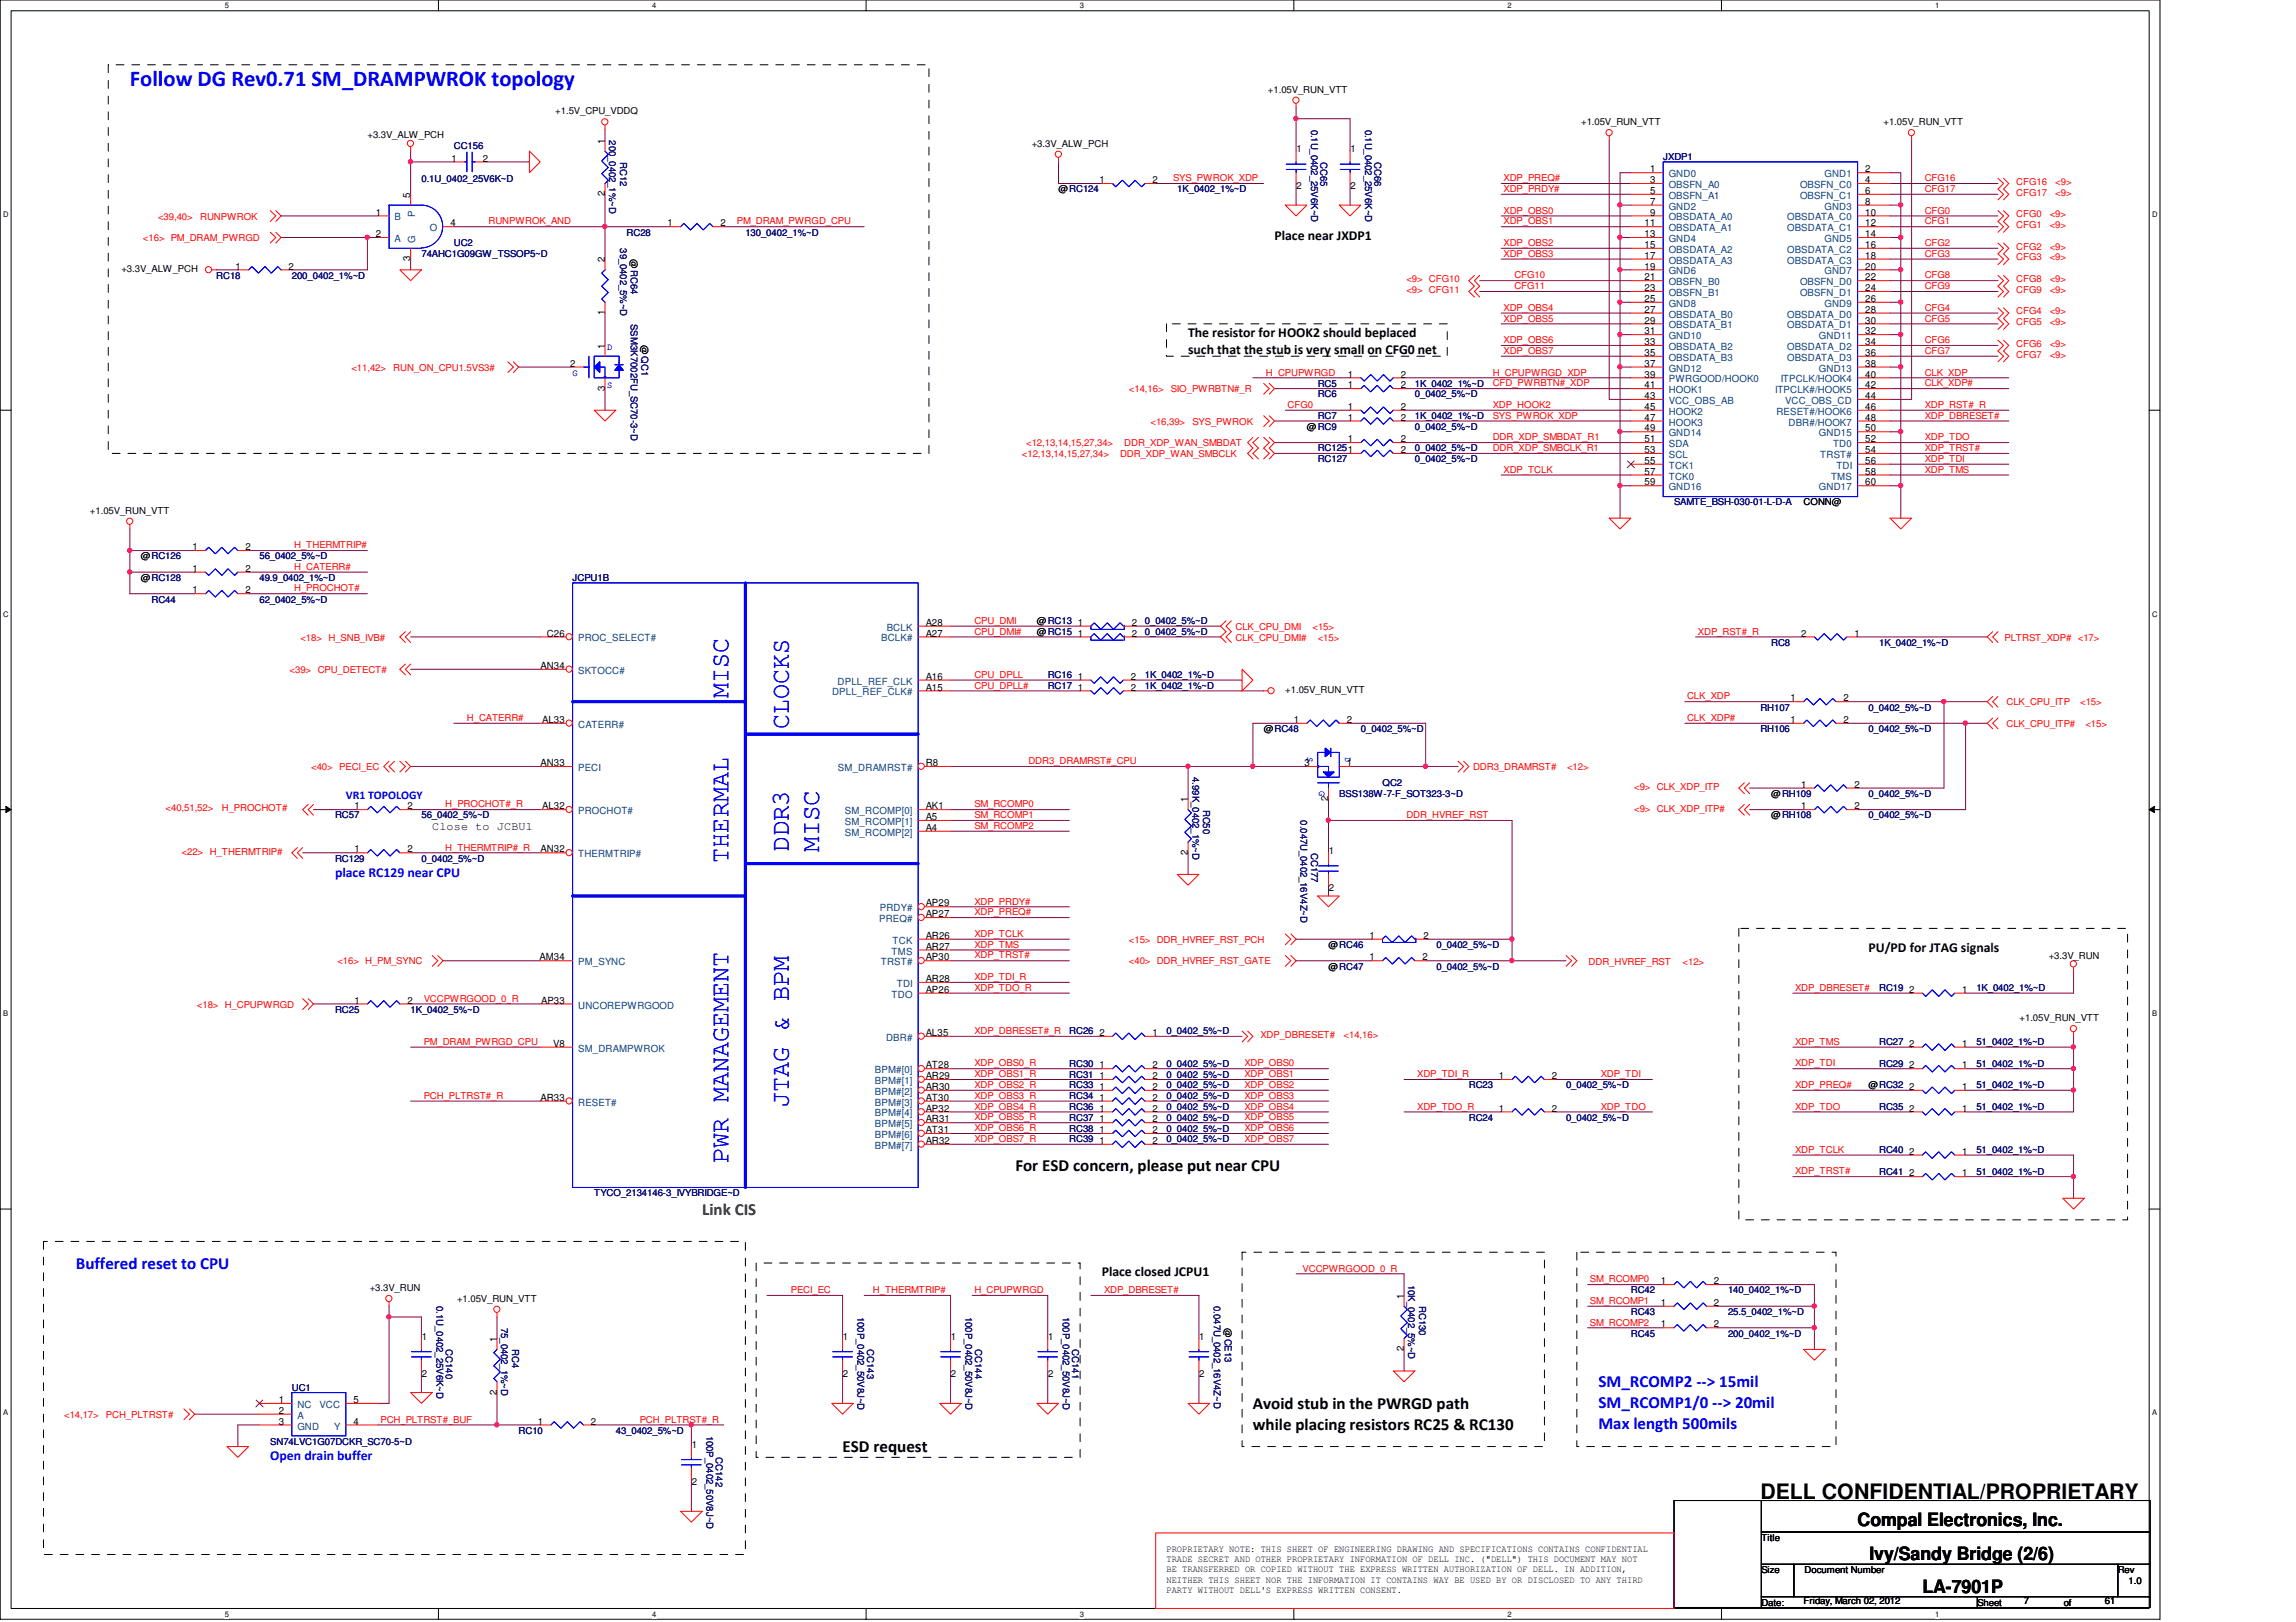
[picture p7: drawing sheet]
<svg xmlns="http://www.w3.org/2000/svg" width="297mm" height="210mm" viewBox="0 0 297 210" stroke-linecap="round" stroke-linejoin="round" font-family="sans-serif">
<defs><g id="words">
<g font-size="3.3" fill="#00f">
<text x="94.2" y="90.4" transform="rotate(-90 94.2 90.4)">MISC</text>
<text x="102.1" y="94.3" transform="rotate(-90 102.1 94.3)">CLOCKS</text>
<text x="94.2" y="111.6" transform="rotate(-90 94.2 111.6)">THERMAL</text>
<text x="102.1" y="110.2" transform="rotate(-90 102.1 110.2)">DDR3</text>
<text x="106" y="110.2" transform="rotate(-90 106 110.2)">MISC</text>
<text x="102.1" y="143.2" transform="rotate(-90 102.1 143.2)">JTAG &amp; BPM</text>
<text x="94.2" y="150.5" transform="rotate(-90 94.2 150.5)">PWR MANAGEMENT</text>
</g>
<text font-size="2.9" fill="#00f" x="16.8" y="11.2">Follow DG Rev0.71 SM_DRAMPWROK topology</text>
<text font-size="2.8" x="227.7" y="194">DELL CONFIDENTIAL/PROPRIETARY</text>
<g font-size="2.4">
<text x="240.3" y="197.5">Compal Electronics, Inc.</text>
<text x="241.8" y="201.8">Ivy/Sandy Bridge (2/6)</text>
<text x="248.7" y="206.2">LA-7901P</text>
</g>
<g font-size="2.2">
<text x="131.4" y="151.6">For ESD concern, please put near CPU</text>
<text x="162.1" y="182.3">Avoid stub in the PWRGD path</text>
<text x="162.1" y="185">while placing resistors RC25 &amp; RC130</text>
<text x="109" y="187.9">ESD request</text>
</g>
<text font-size="2.2" fill="#008000" x="90.8" y="157.2">Link CIS</text>
<g font-size="2.2" fill="#00f">
<text x="9.8" y="164.2">Buffered reset to CPU</text>
<text x="206.8" y="179.5">SM_RCOMP2 --&gt; 15mil</text>
<text x="206.8" y="182.2">SM_RCOMP1/0 --&gt; 20mil</text>
<text x="206.8" y="185">Max length 500mils</text>
</g>
<g font-size="1.8">
<text x="164.9" y="31">Place near JXDP1</text>
<text x="153.7" y="43.6">The resistor for HOOK2 should beplaced</text>
<text x="153.7" y="45.8">such that the stub is very small on CFG0 net</text>
<text x="241.7" y="123.2">PU/PD for JTAG signals</text>
<text x="142.5" y="165.1">Place closed JCPU1</text>
</g>
<g font-size="1.8" fill="#00f">
<text x="43.3" y="113.5">place RC129 near CPU</text>
<text x="35" y="188.9">Open drain buffer</text>
</g>
<text font-size="1.5" fill="#00f" x="44.7" y="103.4">VR1 TOPOLOGY</text>
<text font-size="1.5" x="55.9" y="107.4">Close to JCBU1</text>
<g font-size="1.3">
<text x="58.4" y="20.9">1</text>
<text x="62.5" y="20.9">2</text>
<text x="78.2" y="18.6" transform="rotate(-90 78.2 18.6)">1</text>
<text x="142.2" y="23.7">1</text>
<text x="149.1" y="23.7">2</text>
<text x="167.7" y="19.7">1</text>
<text x="174.7" y="19.7">1</text>
<text x="213.5" y="22.3">1</text>
<text x="213.5" y="23.7">3</text>
<text x="241.3" y="22.3">2</text>
<text x="241.3" y="23.7">4</text>
<text x="48.6" y="27.9">1</text>
<text x="53.1" y="25.6" transform="rotate(-90 53.1 25.6)">5</text>
<text x="58.3" y="29.3">4</text>
<text x="78.2" y="25.4" transform="rotate(-90 78.2 25.4)">2</text>
<text x="86.4" y="29.3">1</text>
<text x="93.2" y="29.3">2</text>
<text x="167.7" y="24.5">2</text>
<text x="174.7" y="24.5">2</text>
<text x="212.8" y="29.3">11</text>
<text x="213.5" y="25.1">5</text>
<text x="213.5" y="26.5">7</text>
<text x="213.5" y="27.9">9</text>
<text x="241.3" y="25.1">6</text>
<text x="241.3" y="26.5">8</text>
<text x="241.3" y="27.9">10</text>
<text x="241.3" y="29.3">12</text>
<text x="30.5" y="34.9">1</text>
<text x="37.3" y="34.9">2</text>
<text x="48.6" y="30.7">2</text>
<text x="53.1" y="33.8" transform="rotate(-90 53.1 33.8)">3</text>
<text x="78.2" y="34" transform="rotate(-90 78.2 34)">2</text>
<text x="212.8" y="30.7">13</text>
<text x="212.8" y="32.1">15</text>
<text x="212.8" y="33.5">17</text>
<text x="212.8" y="34.9">19</text>
<text x="241.3" y="30.7">14</text>
<text x="241.3" y="32.1">16</text>
<text x="241.3" y="33.5">18</text>
<text x="241.3" y="34.9">20</text>
<text x="78.2" y="40.8" transform="rotate(-90 78.2 40.8)">1</text>
<text x="212.8" y="36.3">21</text>
<text x="212.8" y="37.7">23</text>
<text x="212.8" y="39.1">25</text>
<text x="212.8" y="40.5">27</text>
<text x="212.8" y="41.9">29</text>
<text x="241.3" y="36.3">22</text>
<text x="241.3" y="37.7">24</text>
<text x="241.3" y="39.1">26</text>
<text x="241.3" y="40.5">28</text>
<text x="241.3" y="41.9">30</text>
<text x="73.8" y="47.5">2</text>
<text x="78.2" y="45.1" transform="rotate(-90 78.2 45.1)">1</text>
<text x="212.8" y="43.3">31</text>
<text x="212.8" y="44.7">33</text>
<text x="212.8" y="46.1">35</text>
<text x="212.8" y="47.5">37</text>
<text x="241.3" y="44.7">34</text>
<text x="241.3" y="46.1">36</text>
<text x="241.3" y="43.3">32</text>
<text x="241.3" y="47.5">38</text>
<text x="78.2" y="50.5" transform="rotate(-90 78.2 50.5)">3</text>
<text x="174.4" y="48.9">1</text>
<text x="174.4" y="50.2">1</text>
<text x="174.4" y="53">1</text>
<text x="181.2" y="48.9">2</text>
<text x="181.2" y="50.2">2</text>
<text x="181.2" y="53">2</text>
<text x="212.8" y="48.9">39</text>
<text x="212.8" y="50.2">41</text>
<text x="212.8" y="51.6">43</text>
<text x="212.8" y="53">45</text>
<text x="241.3" y="50.2">42</text>
<text x="241.3" y="48.9">40</text>
<text x="241.3" y="51.6">44</text>
<text x="241.3" y="53">46</text>
<text x="174.4" y="57.2">1</text>
<text x="174.4" y="54.4">1</text>
<text x="181.2" y="57.2">2</text>
<text x="181.2" y="58.6">2</text>
<text x="181.2" y="54.4">2</text>
<text x="212.8" y="54.4">47</text>
<text x="212.8" y="55.8">49</text>
<text x="212.8" y="57.2">51</text>
<text x="212.8" y="58.6">53</text>
<text x="241.3" y="54.4">48</text>
<text x="241.3" y="55.8">50</text>
<text x="241.3" y="57.2">52</text>
<text x="241.3" y="58.6">54</text>
<text x="212.8" y="60">55</text>
<text x="212.8" y="61.4">57</text>
<text x="212.8" y="62.8">59</text>
<text x="241.3" y="60">56</text>
<text x="241.3" y="61.4">58</text>
<text x="241.3" y="62.8">60</text>
<text x="24.9" y="71.2">1</text>
<text x="31.7" y="71.2">2</text>
<text x="24.9" y="76.8">1</text>
<text x="24.9" y="74">1</text>
<text x="31.7" y="76.8">2</text>
<text x="31.7" y="74">2</text>
<text x="70.7" y="82.4">C26</text>
<text x="119.8" y="82.4">A27</text>
<text x="119.8" y="81">A28</text>
<text x="139.4" y="81">1</text>
<text x="139.4" y="82.4">1</text>
<text x="146.4" y="81">2</text>
<text x="146.4" y="82.4">2</text>
<text x="233" y="82.4">2</text>
<text x="239.9" y="82.4">1</text>
<text x="69.9" y="86.6">AN34</text>
<text x="119.8" y="89.4">A15</text>
<text x="119.8" y="88">A16</text>
<text x="139.4" y="89.4">1</text>
<text x="139.4" y="88">1</text>
<text x="146.3" y="89.4">2</text>
<text x="146.3" y="88">2</text>
<text x="70.1" y="93.6">AL33</text>
<text x="167.4" y="93.6">1</text>
<text x="174.2" y="93.6">2</text>
<text x="231.6" y="90.8">1</text>
<text x="231.6" y="93.6">1</text>
<text x="238.5" y="90.8">2</text>
<text x="238.5" y="93.6">2</text>
<text x="69.9" y="99.1">AN33</text>
<text x="119.8" y="99.1">R8</text>
<text x="168.8" y="99.1">3</text>
<text x="174.2" y="99.1">1</text>
<text x="233" y="101.9">1</text>
<text x="239.9" y="101.9">2</text>
<text x="45.8" y="104.7">1</text>
<text x="52.7" y="104.7">2</text>
<text x="70.1" y="104.7">AL32</text>
<text x="119.8" y="106.1">A5</text>
<text x="119.8" y="107.5">A4</text>
<text x="119.8" y="104.7">AK1</text>
<text x="153.7" y="103.8" transform="rotate(-90 153.7 103.8)">1</text>
<text x="171.8" y="103.6" transform="rotate(-90 171.8 103.6)">2</text>
<text x="233" y="104.7">1</text>
<text x="239.9" y="104.7">2</text>
<text x="45.8" y="110.3">1</text>
<text x="52.7" y="110.3">2</text>
<text x="69.9" y="110.3">AN32</text>
<text x="153.7" y="110.6" transform="rotate(-90 153.7 110.6)">2</text>
<text x="171.9" y="110.5">1</text>
<text x="119.8" y="117.3">AP29</text>
<text x="119.8" y="118.7">AP27</text>
<text x="171.9" y="115.3">2</text>
<text x="69.8" y="124.3">AM34</text>
<text x="119.8" y="122.9">AR27</text>
<text x="119.8" y="124.3">AP30</text>
<text x="119.8" y="121.5">AR26</text>
<text x="177.2" y="121.5">1</text>
<text x="177.2" y="124.3">1</text>
<text x="184" y="124.3">2</text>
<text x="184.1" y="121.5">2</text>
<text x="45.8" y="129.9">1</text>
<text x="52.7" y="129.9">2</text>
<text x="70" y="129.9">AP33</text>
<text x="119.8" y="128.5">AP26</text>
<text x="119.8" y="127.1">AR28</text>
<text x="247" y="128.5">2</text>
<text x="253.9" y="128.5">1</text>
<text x="71.6" y="135.5">V8</text>
<text x="119.8" y="134.1">AL35</text>
<text x="142.2" y="134.1">2</text>
<text x="149.1" y="134.1">1</text>
<text x="247" y="135.5">2</text>
<text x="253.9" y="135.5">1</text>
<text x="69.9" y="142.5">AR33</text>
<text x="119.8" y="138.3">AT28</text>
<text x="119.8" y="139.7">AR29</text>
<text x="119.8" y="141.1">AR30</text>
<text x="119.8" y="142.5">AT30</text>
<text x="119.8" y="143.8">AP32</text>
<text x="142.2" y="142.5">1</text>
<text x="142.2" y="138.3">1</text>
<text x="142.2" y="143.8">1</text>
<text x="142.2" y="141.1">1</text>
<text x="142.2" y="139.7">1</text>
<text x="149.1" y="142.5">2</text>
<text x="149.1" y="138.3">2</text>
<text x="149.1" y="143.8">2</text>
<text x="149.1" y="141.1">2</text>
<text x="149.1" y="139.7">2</text>
<text x="193.9" y="143.8">1</text>
<text x="193.9" y="139.7">1</text>
<text x="200.8" y="143.8">2</text>
<text x="200.8" y="139.7">2</text>
<text x="247" y="138.3">2</text>
<text x="247" y="143.8">2</text>
<text x="247" y="141.1">2</text>
<text x="253.9" y="138.3">1</text>
<text x="253.9" y="143.8">1</text>
<text x="253.9" y="141.1">1</text>
<text x="119.8" y="145.2">AR31</text>
<text x="119.8" y="146.6">AT31</text>
<text x="119.8" y="148">AR32</text>
<text x="142.2" y="145.2">1</text>
<text x="142.2" y="146.6">1</text>
<text x="142.2" y="148">1</text>
<text x="149.1" y="145.2">2</text>
<text x="149.1" y="146.6">2</text>
<text x="149.1" y="148">2</text>
<text x="247" y="149.4">2</text>
<text x="253.9" y="149.4">1</text>
<text x="247" y="152.2">2</text>
<text x="253.9" y="152.2">1</text>
<text x="214.9" y="166.2">1</text>
<text x="221.7" y="166.2">2</text>
<text x="54.6" y="173.4">1</text>
<text x="64.3" y="173.7" transform="rotate(-90 64.3 173.7)">1</text>
<text x="109" y="173.4">1</text>
<text x="123" y="173.4">1</text>
<text x="135.6" y="173.4">1</text>
<text x="155.1" y="173.4">1</text>
<text x="181.6" y="168.1" transform="rotate(-90 181.6 168.1)">1</text>
<text x="214.9" y="169">1</text>
<text x="214.9" y="171.8">1</text>
<text x="221.7" y="169">2</text>
<text x="221.7" y="171.8">2</text>
<text x="54.6" y="178.2">2</text>
<text x="109" y="178.2">2</text>
<text x="123" y="178.2">2</text>
<text x="135.6" y="178.2">2</text>
<text x="155.1" y="178.2">2</text>
<text x="181.6" y="174.9" transform="rotate(-90 181.6 174.9)">2</text>
<text x="36.1" y="181.6">1</text>
<text x="36.1" y="183">2</text>
<text x="36.1" y="184.4">3</text>
<text x="45.7" y="184.4">4</text>
<text x="45.7" y="181.6">5</text>
<text x="64.3" y="180.5" transform="rotate(-90 64.3 180.5)">2</text>
<text x="69.6" y="184.4">1</text>
<text x="76.5" y="184.4">2</text>
<text x="89.5" y="187.3">1</text>
<text x="89.5" y="192.2">2</text>
</g>
<g font-size="1.3" fill="#004080">
<text x="215.9" y="22.9">GND0</text>
<text x="236" y="22.9">GND1</text>
<text x="51.1" y="28.5">B</text>
<text x="53.7" y="28.1" transform="rotate(-90 53.7 28.1)">P</text>
<text x="55.6" y="29.9">O</text>
<text x="215.9" y="24.3">OBSFN_A0</text>
<text x="215.9" y="25.7">OBSFN_A1</text>
<text x="215.9" y="27.1">GND2</text>
<text x="215.9" y="28.5">OBSDATA_A0</text>
<text x="215.9" y="29.9">OBSDATA_A1</text>
<text x="231.2" y="28.5">OBSDATA_C0</text>
<text x="231.2" y="29.9">OBSDATA_C1</text>
<text x="232.9" y="24.3">OBSFN_C0</text>
<text x="232.9" y="25.7">OBSFN_C1</text>
<text x="236" y="27.1">GND3</text>
<text x="51.1" y="31.3">A</text>
<text x="53.7" y="31.4" transform="rotate(-90 53.7 31.4)">G</text>
<text x="215.9" y="31.3">GND4</text>
<text x="215.9" y="32.7">OBSDATA_A2</text>
<text x="215.9" y="34.1">OBSDATA_A3</text>
<text x="215.9" y="35.5">GND6</text>
<text x="231.2" y="32.7">OBSDATA_C2</text>
<text x="231.2" y="34.1">OBSDATA_C3</text>
<text x="236" y="31.3">GND5</text>
<text x="236" y="35.5">GND7</text>
<text x="215.9" y="36.9">OBSFN_B0</text>
<text x="215.9" y="38.3">OBSFN_B1</text>
<text x="215.9" y="39.7">GND8</text>
<text x="215.9" y="41.1">OBSDATA_B0</text>
<text x="231.2" y="41.1">OBSDATA_D0</text>
<text x="232.9" y="36.9">OBSFN_D0</text>
<text x="232.9" y="38.3">OBSFN_D1</text>
<text x="236" y="39.7">GND9</text>
<text x="215.9" y="42.5">OBSDATA_B1</text>
<text x="215.9" y="43.9">GND10</text>
<text x="215.9" y="45.3">OBSDATA_B2</text>
<text x="215.9" y="46.7">OBSDATA_B3</text>
<text x="231.2" y="42.5">OBSDATA_D1</text>
<text x="231.2" y="45.3">OBSDATA_D2</text>
<text x="231.2" y="46.7">OBSDATA_D3</text>
<text x="235.3" y="43.9">GND11</text>
<text x="215.9" y="48.1">GND12</text>
<text x="215.9" y="49.5">PWRGOOD/HOOK0</text>
<text x="215.9" y="50.9">HOOK1</text>
<text x="215.9" y="52.3">VCC_OBS_AB</text>
<text x="215.9" y="53.7">HOOK2</text>
<text x="229.7" y="50.9">ITPCLK#/HOOK5</text>
<text x="229.8" y="53.7">RESET#/HOOK6</text>
<text x="230.4" y="49.5">ITPCLK/HOOK4</text>
<text x="231" y="52.3">VCC_OBS_CD</text>
<text x="235.3" y="48.1">GND13</text>
<text x="215.9" y="55.1">HOOK3</text>
<text x="215.9" y="56.5">GND14</text>
<text x="215.9" y="57.9">SDA</text>
<text x="215.9" y="59.3">SCL</text>
<text x="231.4" y="55.1">DBR#/HOOK7</text>
<text x="235.3" y="56.5">GND15</text>
<text x="235.5" y="59.3">TRST#</text>
<text x="237.1" y="57.9">TD0</text>
<text x="215.9" y="60.7">TCK1</text>
<text x="215.9" y="62.1">TCK0</text>
<text x="215.9" y="63.5">GND16</text>
<text x="235.3" y="63.5">GND17</text>
<text x="236.9" y="62.1">TMS</text>
<text x="237.6" y="60.7">TDI</text>
<text x="74.8" y="83">PROC_SELECT#</text>
<text x="114" y="83">BCLK#</text>
<text x="114.7" y="81.6">BCLK</text>
<text x="74.8" y="87.2">SKTOCC#</text>
<text x="108.4" y="88.6">DPLL_REF_CLK</text>
<text x="74.8" y="94.2">CATERR#</text>
<text x="107.7" y="90">DPLL_REF_CLK#</text>
<text x="74.8" y="99.8">PECI</text>
<text x="108.4" y="99.8">SM_DRAMRST#</text>
<text x="74.8" y="105.4">PROCHOT#</text>
<text x="109.3" y="106.8">SM_RCOMP[1]</text>
<text x="109.3" y="105.4">SM_RCOMP[0]</text>
<text x="74.8" y="111">THERMTRIP#</text>
<text x="109.3" y="108.2">SM_RCOMP[2]</text>
<text x="113.7" y="119.3">PREQ#</text>
<text x="113.8" y="117.9">PRDY#</text>
<text x="74.8" y="124.9">PM_SYNC</text>
<text x="114" y="124.9">TRST#</text>
<text x="115.4" y="123.5">TMS</text>
<text x="115.5" y="122.1">TCK</text>
<text x="74.8" y="130.5">UNCOREPWRGOOD</text>
<text x="115.4" y="129.1">TDO</text>
<text x="116" y="127.7">TDI</text>
<text x="74.8" y="136.1">SM_DRAMPWROK</text>
<text x="114.6" y="134.7">DBR#</text>
<text x="74.8" y="143.1">RESET#</text>
<text x="113.2" y="138.9">BPM#[0]</text>
<text x="113.2" y="140.3">BPM#[1]</text>
<text x="113.2" y="141.7">BPM#[2]</text>
<text x="113.2" y="143.1">BPM#[3]</text>
<text x="113.2" y="144.5">BPM#[4]</text>
<text x="113.2" y="145.9">BPM#[5]</text>
<text x="113.2" y="147.3">BPM#[6]</text>
<text x="113.2" y="148.7">BPM#[7]</text>
<text x="38.5" y="182.2">NC</text>
<text x="38.5" y="183.6">A</text>
<text x="38.5" y="185">GND</text>
<text x="41.4" y="182.2">VCC</text>
<text x="43.2" y="185">Y</text>
</g>
<g font-size="1.2">
<text x="47.5" y="17.9">+3.3V_ALW_PCH</text>
<text x="71.8" y="14.8">+1.5V_CPU_VDDQ</text>
<text x="164" y="12">+1.05V_RUN_VTT</text>
<text x="204.6" y="16.2">+1.05V_RUN_VTT</text>
<text x="243.7" y="16.2">+1.05V_RUN_VTT</text>
<text x="133.5" y="19">+3.3V_ALW_PCH</text>
<text x="136.9" y="24.9">@RC124</text>
<text x="15.7" y="35.2">+3.3V_ALW_PCH</text>
<text x="81.6" y="33.5" transform="rotate(90 81.6 33.5)">@RC64</text>
<text x="83" y="44.7" transform="rotate(90 83 44.7)">@QC1</text>
<text x="169.1" y="55.6">@RC9</text>
<text x="233.3" y="65.4">CONN@</text>
<text x="11.6" y="66.5">+1.05V_RUN_VTT</text>
<text x="18.2" y="72.4">@RC126</text>
<text x="18.2" y="75.2">@RC128</text>
<text x="134.2" y="80.8">@RC13</text>
<text x="134.2" y="82.2">@RC15</text>
<text x="166.3" y="89.7">+1.05V_RUN_VTT</text>
<text x="163.5" y="94.7">@RC48</text>
<text x="229.1" y="103.1">@RH109</text>
<text x="229.1" y="105.9">@RH108</text>
<text x="171.9" y="122.7">@RC46</text>
<text x="171.9" y="125.5">@RC47</text>
<text x="265" y="124.1">+3.3V_RUN</text>
<text x="261.3" y="132.2">+1.05V_RUN_VTT</text>
<text x="241.7" y="140.8">@RC32</text>
<text x="47.8" y="167.1">+3.3V_RUN</text>
<text x="59.1" y="168.5">+1.05V_RUN_VTT</text>
<text x="158.5" y="171.8" transform="rotate(90 158.5 171.8)">@CE13</text>
<text x="150.9" y="200.8">PROPRIETARY NOTE: THIS SHEET OF ENGINEERING DRAWING AND SPECIFICATIONS CONTAINS CONFIDENTIAL</text>
<text x="150.9" y="202.1">TRADE SECRET AND OTHER PROPRIETARY INFORMATION OF DELL INC. (&quot;DELL&quot;) THIS DOCUMENT MAY NOT</text>
<text x="150.9" y="203.5">BE TRANSFERRED OR COPIED WITHOUT THE EXPRESS WRITTEN AUTHORIZATION OF DELL. IN ADDITION,</text>
<text x="227.9" y="199.4">Title</text>
<text x="227.9" y="203.6">Size</text>
<text x="233.5" y="203.6">Document Number</text>
<text x="274" y="203.6">Rev</text>
<text x="150.9" y="204.9">NEITHER THIS SHEET NOR THE INFORMATION IT CONTAINS WAY BE USED BY OR DISCLOSED TO ANY THIRD</text>
<text x="150.9" y="206.2">PARTY WITHOUT DELL'S EXPRESS WRITTEN CONSENT.</text>
<text x="227.9" y="207.8">Date:</text>
<text x="233.3" y="207.6">Friday, March 02, 2012</text>
<text x="255.8" y="207.8">Sheet</text>
<text x="261.8" y="207.6">7</text>
<text x="267" y="207.8">of</text>
<text x="272.3" y="207.6">61</text>
<text x="275.4" y="205">1.0</text>
</g>
<g font-size="1.2" fill="#000080">
<text x="169.6" y="16.8" transform="rotate(90 169.6 16.8)">0.1U_0402_25V6K~D</text>
<text x="176.6" y="16.8" transform="rotate(90 176.6 16.8)">0.1U_0402_25V6K~D</text>
<text x="54.5" y="23.5">0.1U_0402_25V6K~D</text>
<text x="58.7" y="19.3">CC156</text>
<text x="78.8" y="18.2" transform="rotate(90 78.8 18.2)">200_0402_1%~D</text>
<text x="80.2" y="21" transform="rotate(90 80.2 21)">RC12</text>
<text x="170.9" y="21" transform="rotate(90 170.9 21)">CC65</text>
<text x="177.8" y="21" transform="rotate(90 177.8 21)">CC66</text>
<text x="215.2" y="20.7">JXDP1</text>
<text x="152.3" y="24.9">1K_0402_1%~D</text>
<text x="54.5" y="33.3">74AHC1G09GW_TSSOP5~D</text>
<text x="58.7" y="31.9">UC2</text>
<text x="80.2" y="32.1" transform="rotate(90 80.2 32.1)">39_0402_5%~D</text>
<text x="81.1" y="30.5">RC28</text>
<text x="96.4" y="30.5">130_0402_1%~D</text>
<text x="28" y="36.1">RC18</text>
<text x="37.8" y="36.1">200_0402_1%~D</text>
<text x="81.6" y="41.9" transform="rotate(90 81.6 41.9)">SSM3K7002FU_SC70-3~D</text>
<text x="170.5" y="50">RC5</text>
<text x="170.5" y="51.4">RC6</text>
<text x="183" y="50">1K_0402_1%~D</text>
<text x="183" y="51.4">0_0402_5%~D</text>
<text x="170.5" y="58.4">RC1251</text>
<text x="170.5" y="59.8">RC127</text>
<text x="170.5" y="54.2">RC7</text>
<text x="183" y="58.4">0_0402_5%~D</text>
<text x="183" y="59.8">0_0402_5%~D</text>
<text x="183" y="55.6">0_0402_5%~D</text>
<text x="183" y="54.2">1K_0402_1%~D</text>
<text x="216.6" y="65.4">SAMTE_BSH-030-01-L-D-A</text>
<text x="19.6" y="78">RC44</text>
<text x="33.6" y="78">62_0402_5%~D</text>
<text x="33.6" y="72.4">56_0402_5%~D</text>
<text x="33.6" y="75.2">49.9_0402_1%~D</text>
<text x="74.1" y="75.2">JCPU1B</text>
<text x="148.1" y="80.8">0_0402_5%~D</text>
<text x="148.1" y="82.2">0_0402_5%~D</text>
<text x="229.1" y="83.6">RC8</text>
<text x="243.1" y="83.6">1K_0402_1%~D</text>
<text x="135.5" y="89.2">RC17</text>
<text x="135.5" y="87.8">RC16</text>
<text x="148.1" y="89.2">1K_0402_1%~D</text>
<text x="148.1" y="87.8">1K_0402_1%~D</text>
<text x="176.1" y="94.7">0_0402_5%~D</text>
<text x="227.7" y="91.9">RH107</text>
<text x="227.7" y="94.7">RH106</text>
<text x="241.7" y="91.9">0_0402_5%~D</text>
<text x="241.7" y="94.7">0_0402_5%~D</text>
<text x="154.3" y="100.6" transform="rotate(90 154.3 100.6)">4.99K_0402_1%~D</text>
<text x="178.9" y="101.7">QC2</text>
<text x="43.3" y="105.9">RC57</text>
<text x="54.5" y="105.9">56_0402_5%~D</text>
<text x="155.7" y="104.8" transform="rotate(90 155.7 104.8)">RC50</text>
<text x="168.2" y="106.2" transform="rotate(90 168.2 106.2)">0.047U_0402_16V4Z~D</text>
<text x="173.3" y="103.1">BSS138W-7-F_SOT323-3~D</text>
<text x="241.7" y="103.1">0_0402_5%~D</text>
<text x="241.7" y="105.9">0_0402_5%~D</text>
<text x="43.3" y="111.5">RC129</text>
<text x="54.5" y="111.5">0_0402_5%~D</text>
<text x="169.6" y="110.4" transform="rotate(90 169.6 110.4)">CC177</text>
<text x="185.8" y="122.7">0_0402_5%~D</text>
<text x="185.8" y="125.5">0_0402_5%~D</text>
<text x="43.3" y="131.1">RC25</text>
<text x="53.1" y="131.1">1K_0402_5%~D</text>
<text x="243.1" y="128.3">RC19</text>
<text x="255.7" y="128.3">1K_0402_1%~D</text>
<text x="138.3" y="133.9">RC26</text>
<text x="150.9" y="133.9">0_0402_5%~D</text>
<text x="243.1" y="135.3">RC27</text>
<text x="255.7" y="135.3">51_0402_1%~D</text>
<text x="138.3" y="142.2">RC34</text>
<text x="138.3" y="138">RC30</text>
<text x="138.3" y="143.6">RC36</text>
<text x="138.3" y="140.8">RC33</text>
<text x="138.3" y="139.4">RC31</text>
<text x="150.9" y="142.2">0_0402_5%~D</text>
<text x="150.9" y="138">0_0402_5%~D</text>
<text x="150.9" y="143.6">0_0402_5%~D</text>
<text x="150.9" y="140.8">0_0402_5%~D</text>
<text x="150.9" y="139.4">0_0402_5%~D</text>
<text x="190" y="140.8">RC23</text>
<text x="202.6" y="140.8">0_0402_5%~D</text>
<text x="243.1" y="138">RC29</text>
<text x="243.1" y="143.6">RC35</text>
<text x="255.7" y="138">51_0402_1%~D</text>
<text x="255.7" y="143.6">51_0402_1%~D</text>
<text x="255.7" y="140.8">51_0402_1%~D</text>
<text x="138.3" y="145">RC37</text>
<text x="138.3" y="146.4">RC38</text>
<text x="138.3" y="147.8">RC39</text>
<text x="150.9" y="145">0_0402_5%~D</text>
<text x="150.9" y="146.4">0_0402_5%~D</text>
<text x="150.9" y="147.8">0_0402_5%~D</text>
<text x="190" y="145">RC24</text>
<text x="202.6" y="145">0_0402_5%~D</text>
<text x="243.1" y="149.2">RC40</text>
<text x="255.7" y="149.2">51_0402_1%~D</text>
<text x="76.9" y="154.8">TYCO_2134146-3_IVYBRIDGE~D</text>
<text x="243.1" y="152">RC41</text>
<text x="255.7" y="152">51_0402_1%~D</text>
<text x="182.2" y="166.2" transform="rotate(90 182.2 166.2)">10K_0402_5%~D</text>
<text x="211" y="167.4">RC42</text>
<text x="223.6" y="167.4">140_0402_1%~D</text>
<text x="56.5" y="169" transform="rotate(90 56.5 169)">0.1U_0402_25V6K~D</text>
<text x="64.9" y="171.8" transform="rotate(90 64.9 171.8)">75_0402_1%~D</text>
<text x="111" y="170.4" transform="rotate(90 111 170.4)">100P_0402_50V8J~D</text>
<text x="124.9" y="170.4" transform="rotate(90 124.9 170.4)">100P_0402_50V8J~D</text>
<text x="137.5" y="170.4" transform="rotate(90 137.5 170.4)">100P_0402_50V8J~D</text>
<text x="157.1" y="169" transform="rotate(90 157.1 169)">0.047U_0402_16V4Z~D</text>
<text x="183.6" y="169" transform="rotate(90 183.6 169)">RC130</text>
<text x="211" y="170.2">RC43</text>
<text x="211" y="173">RC45</text>
<text x="223.6" y="170.2">25.5_0402_1%~D</text>
<text x="223.6" y="173">200_0402_1%~D</text>
<text x="37.8" y="180">UC1</text>
<text x="57.7" y="174.6" transform="rotate(90 57.7 174.6)">CC140</text>
<text x="66.2" y="174.6" transform="rotate(90 66.2 174.6)">RC4</text>
<text x="112.2" y="174.6" transform="rotate(90 112.2 174.6)">CC143</text>
<text x="126.1" y="174.6" transform="rotate(90 126.1 174.6)">CC144</text>
<text x="138.7" y="174.6" transform="rotate(90 138.7 174.6)">CC141</text>
<text x="67.1" y="185.5">RC10</text>
<text x="79.7" y="185.5">43_0402_5%~D</text>
<text x="91.4" y="185.8" transform="rotate(90 91.4 185.8)">100P_0402_50V8J~D</text>
<text x="35" y="186.9">SN74LVC1G07DCKR_SC70-5~D</text>
<text x="92.6" y="188.6" transform="rotate(90 92.6 188.6)">CC142</text>
</g>
<g font-size="1.2" fill="#f00">
<text x="151.8" y="23.5">SYS_PWROK_XDP</text>
<text x="194.5" y="23.5">XDP_PREQ#</text>
<text x="249" y="23.5">CFG16</text>
<text x="260.9" y="23.9">CFG16</text>
<text x="265.9" y="23.9">&lt;9&gt;</text>
<text x="20.4" y="28.4">&lt;39,40&gt;</text>
<text x="25.9" y="28.4">RUNPWROK</text>
<text x="63.2" y="29">RUNPWROK_AND</text>
<text x="95.3" y="29">PM_DRAM_PWRGD_CPU</text>
<text x="194.5" y="24.8">XDP_PRDY#</text>
<text x="194.5" y="27.6">XDP_OBS0</text>
<text x="194.5" y="29">XDP_OBS1</text>
<text x="249" y="24.8">CFG17</text>
<text x="249" y="29">CFG1</text>
<text x="249" y="27.6">CFG0</text>
<text x="260.9" y="28.1">CFG0</text>
<text x="260.9" y="29.5">CFG1</text>
<text x="260.9" y="25.3">CFG17</text>
<text x="265.2" y="28.1">&lt;9&gt;</text>
<text x="265.2" y="29.5">&lt;9&gt;</text>
<text x="265.9" y="25.3">&lt;9&gt;</text>
<text x="18.5" y="31.2">&lt;16&gt; PM_DRAM_PWRGD</text>
<text x="194.5" y="31.8">XDP_OBS2</text>
<text x="194.5" y="33.2">XDP_OBS3</text>
<text x="249" y="31.8">CFG2</text>
<text x="249" y="33.2">CFG3</text>
<text x="260.9" y="32.3">CFG2</text>
<text x="260.9" y="33.7">CFG3</text>
<text x="265.2" y="32.3">&lt;9&gt;</text>
<text x="265.2" y="33.7">&lt;9&gt;</text>
<text x="181.9" y="37.9">&lt;9&gt; CFG11</text>
<text x="181.9" y="36.5">&lt;9&gt; CFG10</text>
<text x="194.5" y="40.2">XDP_OBS4</text>
<text x="194.5" y="41.6">XDP_OBS5</text>
<text x="195.9" y="37.4">CFG11</text>
<text x="195.9" y="36">CFG10</text>
<text x="249" y="37.4">CFG9</text>
<text x="249" y="36">CFG8</text>
<text x="249" y="40.2">CFG4</text>
<text x="249" y="41.6">CFG5</text>
<text x="260.9" y="40.7">CFG4</text>
<text x="260.9" y="37.9">CFG9</text>
<text x="260.9" y="36.5">CFG8</text>
<text x="265.2" y="40.7">&lt;9&gt;</text>
<text x="265.2" y="37.9">&lt;9&gt;</text>
<text x="265.2" y="36.5">&lt;9&gt;</text>
<text x="45.5" y="48">&lt;11,42&gt;</text>
<text x="50.9" y="48">RUN_ON_CPU1.5VS3#</text>
<text x="194.5" y="44.4">XDP_OBS6</text>
<text x="194.5" y="45.8">XDP_OBS7</text>
<text x="249" y="44.4">CFG6</text>
<text x="249" y="45.8">CFG7</text>
<text x="260.9" y="42.1">CFG5</text>
<text x="260.9" y="44.9">CFG6</text>
<text x="260.9" y="46.3">CFG7</text>
<text x="265.2" y="42.1">&lt;9&gt;</text>
<text x="265.2" y="44.9">&lt;9&gt;</text>
<text x="265.2" y="46.3">&lt;9&gt;</text>
<text x="146" y="50.8">&lt;14,16&gt;</text>
<text x="151.5" y="50.8">SIO_PWRBTN#_R</text>
<text x="163.8" y="48.6">H_CPUPWRGD</text>
<text x="166.6" y="52.8">CFG0</text>
<text x="193.1" y="50">CFD_PWRBTN#_XDP</text>
<text x="193.1" y="48.6">H_CPUPWRGD_XDP</text>
<text x="193.1" y="52.8">XDP_HOOK2</text>
<text x="249" y="48.6">CLK_XDP</text>
<text x="249" y="50">CLK_XDP#</text>
<text x="249" y="52.8">XDP_RST#_R</text>
<text x="132.2" y="59.1">&lt;12,13,14,15,27,34&gt;</text>
<text x="132.8" y="57.7">&lt;12,13,14,15,27,34&gt;</text>
<text x="144.9" y="59.1">DDR_XDP_WAN_SMBCLK</text>
<text x="145.5" y="57.7">DDR_XDP_WAN_SMBDAT</text>
<text x="148.8" y="54.9">&lt;16,39&gt;</text>
<text x="154.3" y="54.9">SYS_PWROK</text>
<text x="193.1" y="57">DDR_XDP_SMBDAT_R1</text>
<text x="193.1" y="58.4">DDR_XDP_SMBCLK_R1</text>
<text x="193.1" y="54.2">SYS_PWROK_XDP</text>
<text x="249" y="54.2">XDP_DBRESET#</text>
<text x="249" y="57">XDP_TDO</text>
<text x="249" y="58.4">XDP_TRST#</text>
<text x="249" y="59.8">XDP_TDI</text>
<text x="194.5" y="61.2">XDP_TCLK</text>
<text x="249" y="61.2">XDP_TMS</text>
<text x="38.1" y="71">H_THERMTRIP#</text>
<text x="38.1" y="73.7">H_CATERR#</text>
<text x="38.1" y="76.5">H_PROCHOT#</text>
<text x="38.9" y="82.9">&lt;18&gt; H_SNB_IVB#</text>
<text x="126.1" y="80.7">CPU_DMI</text>
<text x="126.1" y="82.1">CPU_DMI#</text>
<text x="159.8" y="81.5">CLK_CPU_DMI</text>
<text x="159.8" y="82.9">CLK_CPU_DMI#</text>
<text x="169.8" y="81.5">&lt;15&gt;</text>
<text x="170.5" y="82.9">&lt;15&gt;</text>
<text x="219.7" y="82.1">XDP_RST#_R</text>
<text x="259.3" y="82.9">PLTRST_XDP# &lt;17&gt;</text>
<text x="37.5" y="87.1">&lt;39&gt; CPU_DETECT#</text>
<text x="126.1" y="87.7">CPU_DPLL</text>
<text x="126.1" y="89.1">CPU_DPLL#</text>
<text x="60.4" y="93.3">H_CATERR#</text>
<text x="218.3" y="90.5">CLK_XDP</text>
<text x="218.3" y="93.3">CLK_XDP#</text>
<text x="259.6" y="91.3">CLK_CPU_ITP</text>
<text x="259.6" y="94.1">CLK_CPU_ITP#</text>
<text x="269.1" y="91.3">&lt;15&gt;</text>
<text x="269.8" y="94.1">&lt;15&gt;</text>
<text x="40.3" y="99.7">&lt;40&gt; PECI_EC</text>
<text x="133" y="98.9">DDR3_DRAMRST#_CPU</text>
<text x="190.6" y="99.7">DDR3_DRAMRST#</text>
<text x="202.7" y="99.7">&lt;12&gt;</text>
<text x="21.4" y="104.9">&lt;40,51,52&gt;</text>
<text x="28.7" y="104.9">H_PROCHOT#</text>
<text x="57.6" y="104.5">H_PROCHOT#_R</text>
<text x="126.1" y="104.5">SM_RCOMP0</text>
<text x="126.1" y="107.3">SM_RCOMP2</text>
<text x="126.1" y="105.9">SM_RCOMP1</text>
<text x="181.9" y="105.9">DDR_HVREF_RST</text>
<text x="211.4" y="102.3">&lt;9&gt; CLK_XDP_ITP</text>
<text x="211.4" y="105.1">&lt;9&gt; CLK_XDP_ITP#</text>
<text x="23.5" y="110.7">&lt;22&gt; H_THERMTRIP#</text>
<text x="57.6" y="110.1">H_THERMTRIP#_R</text>
<text x="126.1" y="117.1">XDP_PRDY#</text>
<text x="126.1" y="118.4">XDP_PREQ#</text>
<text x="43.6" y="124.8">&lt;16&gt; H_PM_SYNC</text>
<text x="126.1" y="124">XDP_TRST#</text>
<text x="126.1" y="121.2">XDP_TCLK</text>
<text x="126.1" y="122.6">XDP_TMS</text>
<text x="146" y="124.8">&lt;40&gt; DDR_HVREF_RST_GATE</text>
<text x="146" y="122">&lt;15&gt; DDR_HVREF_RST_PCH</text>
<text x="205.5" y="124.9">DDR_HVREF_RST</text>
<text x="217.7" y="124.9">&lt;12&gt;</text>
<text x="25.5" y="130.4">&lt;18&gt; H_CPUPWRGD</text>
<text x="54.8" y="129.6">VCCPWRGOOD_0_R</text>
<text x="126.1" y="126.8">XDP_TDI_R</text>
<text x="126.1" y="128.2">XDP_TDO_R</text>
<text x="232.2" y="128.2">XDP_DBRESET#</text>
<text x="54.8" y="135.2">PM_DRAM_PWRGD_CPU</text>
<text x="126.1" y="133.8">XDP_DBRESET#_R</text>
<text x="163.1" y="134.3">XDP_DBRESET#</text>
<text x="173.8" y="134.3">&lt;14,16&gt;</text>
<text x="232.2" y="135.2">XDP_TMS</text>
<text x="54.8" y="142.2">PCH_PLTRST#_R</text>
<text x="126.1" y="142.2">XDP_OBS3_R</text>
<text x="126.1" y="140.8">XDP_OBS2_R</text>
<text x="126.1" y="139.4">XDP_OBS1_R</text>
<text x="126.1" y="138">XDP_OBS0_R</text>
<text x="126.1" y="143.6">XDP_OBS4_R</text>
<text x="161" y="140.8">XDP_OBS2</text>
<text x="161" y="142.2">XDP_OBS3</text>
<text x="161" y="143.6">XDP_OBS4</text>
<text x="161" y="138">XDP_OBS0</text>
<text x="161" y="139.4">XDP_OBS1</text>
<text x="183.3" y="139.4">XDP_TDI_R</text>
<text x="183.3" y="143.6">XDP_TDO_R</text>
<text x="207.1" y="139.4">XDP_TDI</text>
<text x="207.1" y="143.6">XDP_TDO</text>
<text x="232.2" y="143.6">XDP_TDO</text>
<text x="232.2" y="138">XDP_TDI</text>
<text x="232.2" y="140.8">XDP_PREQ#</text>
<text x="126.1" y="145">XDP_OBS5_R</text>
<text x="126.1" y="146.4">XDP_OBS6_R</text>
<text x="126.1" y="147.8">XDP_OBS7_R</text>
<text x="161" y="147.8">XDP_OBS7</text>
<text x="161" y="145">XDP_OBS5</text>
<text x="161" y="146.4">XDP_OBS6</text>
<text x="232.2" y="149.2">XDP_TCLK</text>
<text x="232.2" y="152">XDP_TRST#</text>
<text x="102.3" y="167.3">PECI_EC</text>
<text x="112.9" y="167.3">H_THERMTRIP#</text>
<text x="126.1" y="167.3">H_CPUPWRGD</text>
<text x="142.8" y="167.3">XDP_DBRESET#</text>
<text x="168.5" y="164.5">VCCPWRGOOD_0_R</text>
<text x="205.7" y="165.9">SM_RCOMP0</text>
<text x="205.7" y="171.5">SM_RCOMP2</text>
<text x="205.7" y="168.7">SM_RCOMP1</text>
<text x="8.3" y="183.5">&lt;14,17&gt;</text>
<text x="13.7" y="183.5">PCH_PLTRST#</text>
<text x="49.2" y="184.1">PCH_PLTRST#_BUF</text>
<text x="82.8" y="184.1">PCH_PLTRST#_R</text>
</g>
<g font-size="1.2" fill="#00f">
<text x="78.6" y="45.3">D</text>
<text x="74.1" y="48.6">G</text>
<text x="78.6" y="50.2">S</text>
<text x="169.1" y="97.9" transform="rotate(90 169.1 97.9)">S</text>
<text x="174" y="97.9" transform="rotate(90 174 97.9)">D</text>
<text x="170.7" y="102.4" transform="rotate(90 170.7 102.4)">G</text>
</g>
<g font-size="1">
<text x="29.1" y="1.1">5</text>
<text x="84.4" y="1.1">4</text>
<text x="139.7" y="1.1">3</text>
<text x="195" y="1.1">2</text>
<text x="250.4" y="1.1">1</text>
<text x=".4" y="28.1">D</text>
<text x="278.4" y="28.1">D</text>
<text x=".4" y="79.8">C</text>
<text x="278.4" y="79.8">C</text>
<text x=".4" y="131.5">B</text>
<text x="278.4" y="131.5">B</text>
<text x=".4" y="183.2">A</text>
<text x="278.4" y="183.2">A</text>
<text x="29.1" y="209.2">5</text>
<text x="84.4" y="209.2">4</text>
<text x="139.7" y="209.2">3</text>
<text x="195" y="209.2">2</text>
<text x="250.4" y="209.2">1</text>
</g>
</g></defs>
<path d="M0 0h279.4v209.5h-279.4zM1.4 1.4h276.6v206.8h-276.6z" fill="none" stroke="#000" stroke-width=".13"/>
<g fill="#fff">
<path d="M29.1 .2h.5v1.1h-.5z"/>
<path d="M29.1 208.3h.5v1.1h-.5z"/>
</g>
<path d="M56.7 0v1.4M56.7 208.2v1.3" fill="none" stroke="#000" stroke-width=".13"/>
<g fill="#fff">
<path d="M84.4 .2h.5v1.1h-.5z"/>
<path d="M84.4 208.3h.5v1.1h-.5z"/>
</g>
<path d="M112.1 0v1.4M112.1 208.2v1.3" fill="none" stroke="#000" stroke-width=".13"/>
<g fill="#fff">
<path d="M139.7 .2h.5v1.1h-.5z"/>
<path d="M139.7 208.3h.5v1.1h-.5z"/>
</g>
<path d="M167.4 0v1.4M167.4 208.2v1.3" fill="none" stroke="#000" stroke-width=".13"/>
<g fill="#fff">
<path d="M195 .2h.6v1.1h-.6z"/>
<path d="M195 208.3h.6v1.1h-.6z"/>
</g>
<path d="M222.7 0v1.4M222.7 208.2v1.3" fill="none" stroke="#000" stroke-width=".13"/>
<g fill="#fff">
<path d="M250.4 .2h.5v1.1h-.5z"/>
<path d="M250.4 208.3h.5v1.1h-.5z"/>
<path d="M.4 27.2h.7v1.1h-.7z"/>
<path d="M278.4 27.2h.7v1.1h-.7z"/>
<path d="M.4 78.9h.7v1.1h-.7z"/>
<path d="M278.4 78.9h.7v1.1h-.7z"/>
</g>
<path d="M0 53.1h1.4M278 53.1h1.4" fill="none" stroke="#000" stroke-width=".13"/>
<g fill="#fff">
<path d="M.4 130.6h.7v1.1h-.7z"/>
<path d="M278.4 130.6h.7v1.1h-.7z"/>
</g>
<path d="M0 104.8h1.4M.8 104.4l.6 .4-.6 .4zM278 104.8l.7-.4v.8zM278 104.8h1.4" fill="none" stroke="#000" stroke-width=".13"/>
<path d="M.8 104.4l.6 .4-.6 .4zM278 104.8l.7-.4v.8z" fill="#000"/>
<g fill="#fff">
<path d="M.4 182.3h.7v1.1h-.7z"/>
<path d="M278.4 182.3h.7v1.1h-.7z"/>
</g>
<path d="M0 156.5h1.4M278 156.5h1.4" fill="none" stroke="#000" stroke-width=".13"/>
<path d="M244.5 23.7h14M244.5 25.1h14M167.7 124.3h9.8M167.7 121.5h9.8M184.6 121.5h11v2.8h-11.2" fill="none" stroke="#800040" stroke-width=".13"/>
<circle cx="195.6" cy="124.3" r=".29" fill="#f0f"/>
<circle cx="195.6" cy="124.3" r=".29" fill="none" stroke="#f0f" stroke-width=".13"/>
<circle cx="195.6" cy="121.5" r=".29" fill="#f0f"/>
<circle cx="195.6" cy="121.5" r=".29" fill="none" stroke="#f0f" stroke-width=".13"/>
<path d="M219.4 82.4h13.9M240.3 82.4h16.8M268.3 141.1v2.8" fill="none" stroke="#800040" stroke-width=".13"/>
<circle cx="268.2" cy="141.1" r=".29" fill="#f0f"/>
<circle cx="268.2" cy="141.1" r=".29" fill="none" stroke="#f0f" stroke-width=".13"/>
<path d="M268.3 135.5v5.6" fill="none" stroke="#800040" stroke-width=".13"/>
<circle cx="268.2" cy="138.3" r=".29" fill="#f0f"/>
<circle cx="268.2" cy="138.3" r=".29" fill="none" stroke="#f0f" stroke-width=".13"/>
<path d="M47.5 30.7h1.4" fill="none" stroke="#800040" stroke-width=".13"/>
<circle cx="47.5" cy="30.7" r=".29" fill="#f0f"/>
<circle cx="47.5" cy="30.7" r=".29" fill="none" stroke="#f0f" stroke-width=".13"/>
<path d="M78.3 29.3h8.4" fill="none" stroke="#800040" stroke-width=".13"/>
<circle cx="78.2" cy="29.3" r=".29" fill="#f0f"/>
<circle cx="78.2" cy="29.3" r=".29" fill="none" stroke="#f0f" stroke-width=".13"/>
<path d="M78.3 16.8v1.4M36.4 27.9h12.5M53.1 21h5.6M53.1 33.5v1.4M62.9 21h5.6M78.3 25.1v4.2h-19.6M67.1 47.5h7M78.3 50.3v2.8M78.3 40.5v4.2" fill="none" stroke="#800040" stroke-width=".13"/>
<circle cx="53.1" cy="20.9" r=".29" fill="#f0f"/>
<circle cx="53.1" cy="20.9" r=".29" fill="none" stroke="#f0f" stroke-width=".13"/>
<path d="M53.1 19.6v5.5M167.7 15.4v4.2M78.3 29.3v4.2M93.6 29.3h18.2M164.9 57.3h9.8M164.9 58.7h9.8M53.1 82.4h16.8M195.6 124.3h7M268.3 149.5v2.8" fill="none" stroke="#800040" stroke-width=".13"/>
<circle cx="167.6" cy="15.3" r=".29" fill="#f0f"/>
<circle cx="167.6" cy="15.3" r=".29" fill="none" stroke="#f0f" stroke-width=".13"/>
<path d="M167.7 14v1.4h7v4.2M167.7 23.7v2.8M174.7 23.7v2.8M244.5 37.7h14M244.5 36.3h14M171.9 103.4v7M171.9 114.6v1.4M123 127.1h15.3M123 128.5h15.3M123 124.3h15.3M123 121.5h15.3" fill="none" stroke="#800040" stroke-width=".13"/>
<circle cx="171.8" cy="106.1" r=".29" fill="#f0f"/>
<circle cx="171.8" cy="106.1" r=".29" fill="none" stroke="#f0f" stroke-width=".13"/>
<g fill="none" stroke="#800040" stroke-width=".13">
<path d="M136.9 21v2.7M164.9 54.5h9.8M16.8 74v2.8M32.2 74h15.3M123 104.8h15.3M123 107.6h15.3M123 106.2h15.3M123 117.3h15.3M123 118.7h15.3M226.4 102h6.9M226.4 104.8h6.9M123 122.9h15.3"/>
<path d="M123 142.5h19.5M123 145.3h19.5M123 141.1h19.5"/>
</g>
<circle cx="16.8" cy="74" r=".29" fill="#f0f"/>
<circle cx="16.8" cy="74" r=".29" fill="none" stroke="#f0f" stroke-width=".13"/>
<path d="M16.8 76.8h8.4M25.2 71.2h-8.4v2.8h8.4M32.2 76.8h15.3M123 139.7h19.5M123 138.3h19.5M123 143.9h19.5" fill="none" stroke="#800040" stroke-width=".13"/>
<circle cx="16.8" cy="71.2" r=".29" fill="#f0f"/>
<circle cx="16.8" cy="71.2" r=".29" fill="none" stroke="#f0f" stroke-width=".13"/>
<g fill="none" stroke="#800040" stroke-width=".13">
<path d="M136.9 23.7h5.6M16.8 68.5v2.7M32.2 71.2h15.3M146.7 89.4h16.8M146.7 88h14M123 134.1h19.5M231.9 128.5h15.4M231.9 135.5h15.4M254.3 135.5h14M268.3 125.7v2.8h-14M53.1 142.5h16.8M123 146.7h19.5"/>
<path d="M123 148.1h19.5M231.9 149.5h15.4M231.9 152.3h15.4M254.3 152.3h14v2.8M254.3 149.5h14"/>
</g>
<circle cx="268.2" cy="152.2" r=".29" fill="#f0f"/>
<circle cx="268.2" cy="152.2" r=".29" fill="none" stroke="#f0f" stroke-width=".13"/>
<path d="M231.9 138.3h15.4M254.3 138.3h14M268.3 134.1v1.4M231.9 143.9h15.4M254.3 143.9h14" fill="none" stroke="#800040" stroke-width=".13"/>
<circle cx="268.2" cy="135.5" r=".29" fill="#f0f"/>
<circle cx="268.2" cy="135.5" r=".29" fill="none" stroke="#f0f" stroke-width=".13"/>
<g fill="none" stroke="#800040" stroke-width=".13">
<path d="M244.5 34.9h1.4v4.2M53.1 86.6h16.8M58.7 93.6h11.2M39.2 110.4h6.9M40.6 104.8h5.5M53.1 104.8h16.8M53.1 110.4h16.8M195.6 106.2v15.3M53.1 129.9h16.8M53.1 135.5h16.8M57.3 124.3h12.6M231.9 141.1h15.4"/>
<path d="M254.3 141.1h14"/>
</g>
<circle cx="245.9" cy="34.9" r=".29" fill="#f0f"/>
<circle cx="245.9" cy="34.9" r=".29" fill="none" stroke="#f0f" stroke-width=".13"/>
<path d="M244.5 39.1h1.4v4.2" fill="none" stroke="#800040" stroke-width=".13"/>
<circle cx="245.9" cy="39.1" r=".29" fill="#f0f"/>
<circle cx="245.9" cy="39.1" r=".29" fill="none" stroke="#f0f" stroke-width=".13"/>
<path d="M244.5 43.3h1.4v4.2" fill="none" stroke="#800040" stroke-width=".13"/>
<circle cx="245.9" cy="43.3" r=".29" fill="#f0f"/>
<circle cx="245.9" cy="43.3" r=".29" fill="none" stroke="#f0f" stroke-width=".13"/>
<path d="M244.5 47.5h1.4v8.4" fill="none" stroke="#800040" stroke-width=".13"/>
<circle cx="245.9" cy="47.5" r=".29" fill="#f0f"/>
<circle cx="245.9" cy="47.5" r=".29" fill="none" stroke="#f0f" stroke-width=".13"/>
<path d="M244.5 55.9h1.4M244.5 62.9h1.4v4.2" fill="none" stroke="#800040" stroke-width=".13"/>
<circle cx="245.9" cy="62.8" r=".29" fill="#f0f"/>
<circle cx="245.9" cy="62.8" r=".29" fill="none" stroke="#f0f" stroke-width=".13"/>
<path d="M194.2 40.5h16.8M194.2 41.9h16.8M194.2 44.7h16.8M194.2 46.1h16.8M244.5 48.9h15.4M244.5 50.3h15.4M162.1 99.2h7M174.7 93.6h9.7v5.6h-9.7" fill="none" stroke="#800040" stroke-width=".13"/>
<circle cx="162.1" cy="99.2" r=".29" fill="#f0f"/>
<circle cx="162.1" cy="99.2" r=".29" fill="none" stroke="#f0f" stroke-width=".13"/>
<path d="M184.4 99.2h4.2" fill="none" stroke="#800040" stroke-width=".13"/>
<circle cx="184.4" cy="99.2" r=".29" fill="#f0f"/>
<circle cx="184.4" cy="99.2" r=".29" fill="none" stroke="#f0f" stroke-width=".13"/>
<g fill="none" stroke="#800040" stroke-width=".13">
<path d="M244.5 29.3h14M244.5 32.1h14M244.5 27.9h14M244.5 33.5h14M164.9 50.3h9.8M181.6 50.3h29.4M208.2 51.7h2.8M209.6 55.9v7M244.5 40.5h14M244.5 41.9h14M244.5 44.7h14M244.5 46.1h14"/>
<path d="M167.7 93.6h-5.6v5.6M171.9 106.2h23.7M181.6 139.7h12.6M181.6 143.9h12.6"/>
</g>
<circle cx="209.6" cy="55.9" r=".29" fill="#f0f"/>
<circle cx="209.6" cy="55.9" r=".29" fill="none" stroke="#f0f" stroke-width=".13"/>
<path d="M245.9 55.9v7" fill="none" stroke="#800040" stroke-width=".13"/>
<circle cx="245.9" cy="55.9" r=".29" fill="#f0f"/>
<circle cx="245.9" cy="55.9" r=".29" fill="none" stroke="#f0f" stroke-width=".13"/>
<g fill="none" stroke="#800040" stroke-width=".13">
<path d="M208.2 18.2v33.5M247.3 18.2v33.5h-2.8M194.2 23.7h16.8M194.2 25.1h16.8M194.2 27.9h16.8M194.2 29.3h16.8M194.2 32.1h16.8M194.2 33.5h16.8M209.6 26.5h1.4M209.6 26.5v4.2M211 22.4h-1.4v4.1M162.1 48.9h12.6"/>
<path d="M166.3 53.1h8.4M181.6 48.9h29.4M181.6 53.1h29.4M181.6 57.3h29.4M181.6 58.7h29.4M244.5 54.5h15.4M244.5 57.3h15.4M244.5 58.7h15.4M244.5 53.1h15.4M194.2 61.5h16.8M244.5 61.5h15.4M244.5 60.1h15.4"/>
</g>
<circle cx="209.6" cy="26.5" r=".29" fill="#f0f"/>
<circle cx="209.6" cy="26.5" r=".29" fill="none" stroke="#f0f" stroke-width=".13"/>
<path d="M149.5 23.7h14M211 30.7h-1.4v4.2" fill="none" stroke="#800040" stroke-width=".13"/>
<circle cx="209.6" cy="30.7" r=".29" fill="#f0f"/>
<circle cx="209.6" cy="30.7" r=".29" fill="none" stroke="#f0f" stroke-width=".13"/>
<path d="M211 34.9h-1.4v4.2" fill="none" stroke="#800040" stroke-width=".13"/>
<circle cx="209.6" cy="34.9" r=".29" fill="#f0f"/>
<circle cx="209.6" cy="34.9" r=".29" fill="none" stroke="#f0f" stroke-width=".13"/>
<path d="M211 39.1h-1.4v4.2" fill="none" stroke="#800040" stroke-width=".13"/>
<circle cx="209.6" cy="39.1" r=".29" fill="#f0f"/>
<circle cx="209.6" cy="39.1" r=".29" fill="none" stroke="#f0f" stroke-width=".13"/>
<path d="M211 43.3h-1.4v4.2" fill="none" stroke="#800040" stroke-width=".13"/>
<circle cx="209.6" cy="43.3" r=".29" fill="#f0f"/>
<circle cx="209.6" cy="43.3" r=".29" fill="none" stroke="#f0f" stroke-width=".13"/>
<path d="M211 47.5h-1.4v8.4" fill="none" stroke="#800040" stroke-width=".13"/>
<circle cx="209.6" cy="47.5" r=".29" fill="#f0f"/>
<circle cx="209.6" cy="47.5" r=".29" fill="none" stroke="#f0f" stroke-width=".13"/>
<path d="M209.6 55.9h1.4M209.6 62.9v4.2" fill="none" stroke="#800040" stroke-width=".13"/>
<circle cx="209.6" cy="62.8" r=".29" fill="#f0f"/>
<circle cx="209.6" cy="62.8" r=".29" fill="none" stroke="#f0f" stroke-width=".13"/>
<path d="M244.5 22.4h1.4v4.1M244.5 26.5h1.4M245.9 26.5v4.2M209.6 62.9h1.4" fill="none" stroke="#800040" stroke-width=".13"/>
<circle cx="245.9" cy="26.5" r=".29" fill="#f0f"/>
<circle cx="245.9" cy="26.5" r=".29" fill="none" stroke="#f0f" stroke-width=".13"/>
<path d="M244.5 30.7h1.4v4.2" fill="none" stroke="#800040" stroke-width=".13"/>
<circle cx="245.9" cy="30.7" r=".29" fill="#f0f"/>
<circle cx="245.9" cy="30.7" r=".29" fill="none" stroke="#f0f" stroke-width=".13"/>
<path d="M153.7 99.2h8.4" fill="none" stroke="#800040" stroke-width=".13"/>
<circle cx="153.7" cy="99.2" r=".29" fill="#f0f"/>
<circle cx="153.7" cy="99.2" r=".29" fill="none" stroke="#f0f" stroke-width=".13"/>
<path d="M191.4 37.7h19.6M191.4 36.3h19.6M123 81h16.7M123 82.4h16.7M123 88h16.7M123 89.4h16.7M146.9 81h11M146.9 82.4h11M257.1 90.8h-5.6v11.2h-11.2" fill="none" stroke="#800040" stroke-width=".13"/>
<circle cx="251.5" cy="90.8" r=".29" fill="#f0f"/>
<circle cx="251.5" cy="90.8" r=".29" fill="none" stroke="#f0f" stroke-width=".13"/>
<path d="M254.3 93.6h2.8" fill="none" stroke="#800040" stroke-width=".13"/>
<circle cx="254.3" cy="93.6" r=".29" fill="#f0f"/>
<circle cx="254.3" cy="93.6" r=".29" fill="none" stroke="#f0f" stroke-width=".13"/>
<path d="M28 34.9h2.8M36.4 30.7h11.1v4.2h-9.7M181.6 54.5h29.4M53.1 99.2h16.8M123 99.2h30.7v4.2M238.9 93.6h15.4v11.2h-14M153.7 110.4v2.8M234.7 169v2.8M76.9 184.4h12.5v2.8M89.4 191.4v4.2" fill="none" stroke="#800040" stroke-width=".13"/>
<circle cx="234.7" cy="169" r=".29" fill="#f0f"/>
<circle cx="234.7" cy="169" r=".29" fill="none" stroke="#f0f" stroke-width=".13"/>
<path d="M50.3 170.4v11.2M155.1 177.4v4.2M205.4 171.8h9.8M205.4 169h9.8M222.2 166.2h12.5" fill="none" stroke="#800040" stroke-width=".13"/>
<circle cx="50.3" cy="170.4" r=".29" fill="#f0f"/>
<circle cx="50.3" cy="170.4" r=".29" fill="none" stroke="#f0f" stroke-width=".13"/>
<path d="M54.5 170.4v2.8M25.2 183h8.4M48.9 184.4h15.4M48.9 181.6h1.4M89.4 184.4h4.2" fill="none" stroke="#800040" stroke-width=".13"/>
<circle cx="89.4" cy="184.4" r=".29" fill="#f0f"/>
<circle cx="89.4" cy="184.4" r=".29" fill="none" stroke="#f0f" stroke-width=".13"/>
<path d="M54.5 177.4v2.8M64.3 180.2v4.2h5.6" fill="none" stroke="#800040" stroke-width=".13"/>
<circle cx="64.3" cy="184.4" r=".29" fill="#f0f"/>
<circle cx="64.3" cy="184.4" r=".29" fill="none" stroke="#f0f" stroke-width=".13"/>
<path d="M50.3 170.4h4.2M141.1 167.6h14M167.7 164.8h13.9v2.8M181.6 174.6v2.8M222.2 171.8h12.5v2.8M234.7 166.2v2.8h-12.5" fill="none" stroke="#800040" stroke-width=".13"/>
<circle cx="234.7" cy="171.8" r=".29" fill="#f0f"/>
<circle cx="234.7" cy="171.8" r=".29" fill="none" stroke="#f0f" stroke-width=".13"/>
<g fill="none" stroke="#800040" stroke-width=".13">
<path d="M218 90.8h13.9M218 93.6h13.9M238.9 90.8h12.6M40.6 129.9h5.5M149.5 138.3h22.4M149.5 139.7h22.4M149.5 134.1h11.2M201.2 139.7h12.6M149.5 141.1h22.4M149.5 142.5h22.4M149.5 143.9h22.4M149.5 148.1h22.4"/>
<path d="M149.5 145.3h22.4M149.5 146.7h22.4M201.2 143.9h12.6M50.3 169v1.4M64.3 170.4v2.8M99.2 167.6h9.8v5.6M109 177.4v4.2M111.8 167.6h11.2v5.6M123 177.4v4.2M125.8 167.6h9.7v5.6M135.5 177.4v4.2M155.1 167.6v5.6"/>
<path d="M205.4 166.2h9.8M33.6 184.4h-2.8v2.8"/>
</g>
<g fill="none" stroke="#f00" stroke-width=".13">
<path d="M53.1 19v.6M68.5 19.6l1.4 1.4-1.4 1.4zM78.3 16.2v.6M167.7 13.4v.6M167.7 19.6v1.4M208.2 17.6v.6M247.3 17.6v.6M27.4 34.9h.6M35 27.3l.7 .6-.7 .8M35 30.1l.7 .6-.7 .8M35.7 27.3l.7 .6-.7 .8M35.7 30.1l.7 .6-.7 .8"/>
<path d="M51.7 34.9h2.8l-1.4 1.4zM136.9 20.4v.6M166.3 26.5h2.8l-1.4 1.4zM167.7 22.4v1.3M173.3 26.5h2.8l-1.4 1.4zM190.8 35.6l-.8 .7 .8 .7-.8 .7 .8 .7M191.4 35.6l-.6 .7 .6 .7-.6 .7 .6 .7M258.5 27.3l.7 .6-.7 .8 .7 .6-.7 .8M258.5 31.5l.7 .6-.7 .8 .7 .6-.7 .7M258.5 39.8l.7 .7-.7 .7 .7 .7-.7 .7M258.5 35.6l.7 .7-.7 .7 .7 .7-.7 .7M258.5 23.1l.7 .6-.7 .8 .7 .6-.7 .8"/>
<path d="M259.2 27.3l.7 .6-.7 .8 .7 .6-.7 .8M259.2 31.5l.7 .6-.7 .8 .7 .6-.7 .7M259.2 39.8l.7 .7-.7 .7 .7 .7-.7 .7M259.2 35.6l.7 .7-.7 .7 .7 .7-.7 .7M259.2 23.1l.7 .6-.7 .8 .7 .6-.7 .8M65.7 46.8l.7 .7-.7 .7M66.4 46.8l.7 .7-.7 .7M76.9 53.1h2.8l-1.4 1.4zM162.1 56.6l-.7 .7 .7 .7-.7 .7 .7 .7M162.8 56.6l-.7 .7 .7 .7-.7 .7 .7 .7M163.5 49.6l.7 .7-.7 .7M163.5 53.8l.7 .7-.7 .7"/>
<path d="M163.5 56.6l.7 .7-.7 .7 .7 .7-.7 .7M164.2 49.6l.7 .7-.7 .7M164.2 53.8l.7 .7-.7 .7M164.2 56.6l.7 .7-.7 .7 .7 .7-.7 .7M174.7 57.3h1.4M174.7 48.9h1.4M174.7 58.7h1.4M180.3 57.3h1.3M180.3 48.9h1.3M180.3 58.7h1.3M258.5 44l.7 .7-.7 .7 .7 .7-.7 .7M259.2 44l.7 .7-.7 .7 .7 .7-.7 .7"/>
<path d="M16.8 67.9v.6M208.2 67.1h2.8l-1.4 1.4zM244.5 67.1h2.8l-1.4 1.4zM50.3 98.5l-.6 .7 .6 .7M51.1 98.5l-.8 .7 .8 .7M51.7 98.5l.7 .7-.7 .7M52.4 85.9l-.7 .7 .7 .7M52.4 81.7l-.7 .7 .7 .7M52.4 98.5l.7 .7-.7 .7M53.1 85.9l-.7 .7 .7 .7M53.1 81.7l-.7 .7 .7 .7M158.6 80.3l-.7 .7 .7 .7-.7 .7 .7 .7"/>
<path d="M159.3 80.3l-.7 .7 .7 .7-.7 .7 .7 .7M160.7 86.6l1.4 1.4-1.4 1.4zM163.5 89.4h.5M188.6 98.5l.8 .7-.8 .7M189.4 98.5l.6 .7-.6 .7M257.8 90.1l-.7 .7 .7 .7M257.8 92.9l-.7 .7 .7 .7M257.8 81.7l-.7 .7 .7 .7M258.5 90.1l-.7 .7 .7 .7M258.5 92.9l-.7 .7 .7 .7M258.5 81.7l-.7 .7 .7 .7M38.5 109.7l-.7 .7 .7 .7"/>
<path d="M39.2 109.7l-.7 .7 .7 .7M39.9 104.1l-.7 .7 .7 .7M40.6 104.1l-.7 .7 .7 .7M118.8 106.2h4.2M118.8 107.6h4.2M152.3 113.2h2.8l-1.4 1.4zM170.5 116h2.8l-1.4 1.3zM225.7 101.3l-.7 .7 .7 .7M225.7 104.1l-.7 .7 .7 .7M226.4 101.3l-.7 .7 .7 .7M226.4 104.1l-.7 .7 .7 .7M39.2 129.2l.7 .7-.7 .7"/>
<path d="M39.9 129.2l.7 .7-.7 .7M55.9 123.7l.7 .6-.7 .8M56.6 123.7l.7 .6-.7 .8M160.7 133.4l.7 .7-.7 .7M161.4 133.4l.7 .7-.7 .7M166.3 123.7l.7 .6-.7 .8M166.3 120.9l.7 .6-.7 .8M167 123.7l.7 .6-.7 .8M167 120.9l.7 .6-.7 .8M202.6 123.7l.7 .6-.7 .8M203.3 123.7l.7 .6-.7 .8M268.3 133.6v.5"/>
<path d="M268.3 125.2v.5M142.5 142.5h1.4M148.1 142.5h1.4M194.2 143.9h1.4M199.8 143.9h1.4M266.9 155.1h2.8l-1.4 1.4zM50.3 168.5v.5M64.3 169.9v.5M180.3 177.4h2.7l-1.4 1.4zM215.2 169h1.4M220.8 169h1.4M233.3 174.6h2.8l-1.4 1.4z"/>
<path d="M23.8 182.3l.7 .7-.7 .7M24.5 182.3l.7 .7-.7 .7M29.4 187.2h2.8l-1.4 1.4zM53.1 180.2h2.8l-1.4 1.4zM88 195.6h2.8l-1.4 1.4zM107.6 181.6h2.8l-1.4 1.4zM121.6 181.6h2.8l-1.4 1.4zM134.2 181.6h2.7l-1.4 1.4zM149.5 198.4h67.1v9.8h-67.1zM153.7 181.6h2.8l-1.4 1.4z"/>
<circle cx="53.1" cy="18.6" r=".4"/>
<circle cx="78.2" cy="15.8" r=".4"/>
<circle cx="136.9" cy="20" r=".4"/>
<circle cx="167.7" cy="13" r=".4"/>
<circle cx="208.2" cy="17.2" r=".4"/>
<circle cx="247.3" cy="17.2" r=".4"/>
<circle cx="27" cy="34.9" r=".4"/>
<circle cx="16.8" cy="67.5" r=".4"/>
<circle cx="164.4" cy="89.4" r=".4"/>
<circle cx="268.2" cy="124.7" r=".4"/>
<circle cx="268.2" cy="133.1" r=".4"/>
<circle cx="50.3" cy="168" r=".4"/>
<circle cx="64.3" cy="169.4" r=".4"/>
</g>
<path d="M216.6 194.2h11.3v13.8h-11.3zM227.9 194.2h50.3v4h-50.3zM227.9 198.2h50.3v4.2h-50.3zM227.9 202.4h4.2v4.2h-4.2zM227.9 206.6h27.9v1.4h-27.9zM232.1 202.4h41.9v4.2h-41.9zM255.8 206.6h22.4v1.4h-22.4zM274 202.4h4.2v4.2h-4.2z" fill="none" stroke="#000" stroke-width=".13"/>
<path d="M14 8.4h106.2v50.3h-106.2zM150.9 41.9h36.3v4.2h-36.3zM225 120.1h50.2v37.8h-50.2zM5.6 160.7h90.8v40.5h-90.8zM97.8 163.4h41.9v25.2h-41.9zM160.7 162.1h39.1v25.1h-39.1zM204 162.1h33.5v25.1h-33.5z" fill="none" stroke="#000" stroke-width=".13" stroke-dasharray="1 1 1 1 1 1 1 1"/>
<path d="M166.4 21.9h2.5M166.4 21.3h2.5M167.7 21v.3M167.7 21.9v.5M176.1 57.3l.4-.4 .8 .8 .9-.8 .8 .8 .8-.8 .5 .4M176.1 48.9l.4 .4 .8-.8 .9 .8 .8-.8 .8 .8 .5-.4M176.1 58.7l.4-.4 .8 .8 .9-.8 .8 .8 .8-.8 .5 .4M74.1 75.4h44.7v78.3h-44.7zM143.9 142.5l.5-.4 .8 .8 .8-.8 .9 .8 .8-.8 .4 .4M195.6 143.9l.4-.4 .9 .8 .8-.8 .8 .8 .9-.8 .4 .4M216.6 169l.4-.4 .8 .9 .9-.9 .8 .9 .8-.9 .5 .4" fill="none" stroke="#00f" stroke-width=".13"/>
<path d="M96.4 75.4v78.3M74.1 90.8h22.3M96.4 95h22.4M74.1 116h22.3M96.4 111.8h22.4" fill="none" stroke="#00f" stroke-width=".38"/>
<circle cx="119.2" cy="99.2" r=".4" fill="#fff"/>
<g fill="none" stroke="#f00" stroke-width=".13">
<path d="M118.8 82.4h4.2M118.8 81h4.2M118.8 89.4h4.2M118.8 88h4.2M119.6 99.2h3.4M118.8 104.8h4.2"/>
<circle cx="119.2" cy="99.2" r=".4"/>
</g>
<circle cx="73.6" cy="93.6" r=".4" fill="#fff"/>
<g fill="none" stroke="#f00" stroke-width=".13">
<path d="M69.9 99.2h4.2M69.9 93.6h3.3"/>
<circle cx="73.6" cy="93.6" r=".4"/>
</g>
<circle cx="73.6" cy="104.7" r=".4" fill="#fff"/>
<g fill="none" stroke="#f00" stroke-width=".13">
<path d="M69.9 104.8h3.3"/>
<circle cx="73.6" cy="104.7" r=".4"/>
</g>
<circle cx="73.6" cy="110.3" r=".4" fill="#fff"/>
<g fill="none" stroke="#f00" stroke-width=".13">
<path d="M69.9 110.4h3.3M69.9 135.5h4.2"/>
<circle cx="73.6" cy="110.3" r=".4"/>
</g>
<circle cx="73.6" cy="142.5" r=".4" fill="#fff"/>
<g fill="none" stroke="#f00" stroke-width=".13">
<path d="M69.9 142.5h3.3"/>
<circle cx="73.6" cy="142.5" r=".4"/>
</g>
<circle cx="119.2" cy="117.3" r=".4" fill="#fff"/>
<g fill="none" stroke="#f00" stroke-width=".13">
<path d="M119.6 117.3h3.4"/>
<circle cx="119.2" cy="117.3" r=".4"/>
</g>
<circle cx="119.2" cy="118.7" r=".4" fill="#fff"/>
<g fill="none" stroke="#f00" stroke-width=".13">
<path d="M119.6 118.7h3.4M118.8 121.5h4.2M118.8 122.9h4.2"/>
<circle cx="119.2" cy="118.7" r=".4"/>
</g>
<circle cx="119.2" cy="124.3" r=".4" fill="#fff"/>
<g fill="none" stroke="#f00" stroke-width=".13">
<path d="M118.8 127.1h4.2M118.8 128.5h4.2M119.6 124.3h3.4"/>
<circle cx="119.2" cy="124.3" r=".4"/>
</g>
<circle cx="119.2" cy="134.1" r=".4" fill="#fff"/>
<g fill="none" stroke="#f00" stroke-width=".13">
<path d="M119.6 134.1h3.4"/>
<circle cx="119.2" cy="134.1" r=".4"/>
</g>
<circle cx="119.2" cy="138.3" r=".4" fill="#fff"/>
<g fill="none" stroke="#f00" stroke-width=".13">
<path d="M119.6 138.3h3.4"/>
<circle cx="119.2" cy="138.3" r=".4"/>
</g>
<circle cx="119.2" cy="139.7" r=".4" fill="#fff"/>
<g fill="none" stroke="#f00" stroke-width=".13">
<path d="M119.6 139.7h3.4"/>
<circle cx="119.2" cy="139.7" r=".4"/>
</g>
<circle cx="119.2" cy="141.1" r=".4" fill="#fff"/>
<g fill="none" stroke="#f00" stroke-width=".13">
<path d="M119.6 141.1h3.4"/>
<circle cx="119.2" cy="141.1" r=".4"/>
</g>
<circle cx="119.2" cy="142.5" r=".4" fill="#fff"/>
<g fill="none" stroke="#f00" stroke-width=".13">
<path d="M119.6 142.5h3.4"/>
<circle cx="119.2" cy="142.5" r=".4"/>
</g>
<circle cx="119.2" cy="143.9" r=".4" fill="#fff"/>
<g fill="none" stroke="#f00" stroke-width=".13">
<path d="M119.6 143.9h3.4"/>
<circle cx="119.2" cy="143.9" r=".4"/>
</g>
<circle cx="119.2" cy="145.3" r=".4" fill="#fff"/>
<g fill="none" stroke="#f00" stroke-width=".13">
<path d="M119.6 145.3h3.4"/>
<circle cx="119.2" cy="145.3" r=".4"/>
</g>
<circle cx="119.2" cy="146.7" r=".4" fill="#fff"/>
<g fill="none" stroke="#f00" stroke-width=".13">
<path d="M119.6 146.7h3.4"/>
<circle cx="119.2" cy="146.7" r=".4"/>
</g>
<circle cx="119.2" cy="148.1" r=".4" fill="#fff"/>
<g fill="none" stroke="#f00" stroke-width=".13">
<path d="M69.9 124.3h4.2M119.6 148.1h3.4"/>
<circle cx="119.2" cy="148.1" r=".4"/>
</g>
<circle cx="73.6" cy="86.6" r=".4" fill="#fff"/>
<g fill="none" stroke="#f00" stroke-width=".13">
<path d="M69.9 86.6h3.3"/>
<circle cx="73.6" cy="86.6" r=".4"/>
</g>
<circle cx="73.6" cy="82.4" r=".4" fill="#fff"/>
<g fill="none" stroke="#f00" stroke-width=".13">
<path d="M48.9 27.9h1.4M48.9 30.7h1.4M53.1 25.1v1.4M53.1 32.1v1.4M57.3 29.3h1.4M174.7 50.3h1.4M174.7 54.5h1.4M180.3 50.3h1.3M180.3 54.5h1.3M69.9 82.4h3.3M46.1 104.8h1.4M51.7 104.8h1.4"/>
<path d="M46.1 129.9h1.4M51.7 129.9h1.4M69.9 129.9h4.2M142.5 138.3h1.4M148.1 138.3h1.4M177.5 121.5h1.4M183.2 121.5h1.4M247.3 138.3h1.4M252.9 138.3h1.4M142.5 145.3h1.4M148.1 145.3h1.4M247.3 143.9h1.4"/>
<path d="M252.9 143.9h1.4M123 173.2v1.4M123 176v1.4M215.2 171.8h1.4M220.8 171.8h1.4M69.9 184.4h1.4M75.5 184.4h1.4M89.4 187.2v1.4M89.4 190v1.4"/>
<circle cx="73.6" cy="82.4" r=".4"/>
</g>
<g fill="none" stroke="#00f" stroke-width=".13">
<path d="M54.5 32.1a2.77 2.77 0 0 0 2.8-2.8 2.77 2.77 0 0 0-2.8-2.8h-4.2v5.6h4.2M176.1 50.3l.4-.4 .8 .8 .9-.8 .8 .8 .8-.8 .5 .4M176.1 54.5l.4-.4 .8 .8 .9-.8 .8 .8 .8-.8 .5 .4M47.5 104.8l.5-.4 .8 .8 .9-.8 .8 .8 .8-.8 .4 .4M47.5 129.9l.5-.4 .8 .8 .9-.8 .8 .8 .8-.8 .4 .4M143.9 138.3l.5-.4 .8 .8 .8-.8 .9 .8 .8-.8 .4 .4M183 121.5l-.4-.4-.8 .9-.8-.9-.9 .9-.8-.9-.4 .4v.5h4.1M183.2 121.4v.6M248.7 138.3l.4-.4 .9 .8 .8-.8 .8 .8 .9-.8 .4 .4M143.9 145.3l.5-.4 .8 .8 .8-.8 .9 .8 .8-.8 .4 .4M248.7 143.9l.4 .4 .9-.8 .8 .8 .8-.8 .9 .8 .4-.4M121.7 175.6h2.5"/>
<path d="M121.7 174.9h2.5M123 174.6v.3M123 175.6v.4M216.6 171.8l.4-.4 .8 .9 .9-.9 .8 .9 .8-.9 .5 .4M71.3 184.4l.4-.4 .9 .8 .8-.8 .8 .8 .9-.8 .4 .4M88.2 189.6h2.5M88.2 188.9h2.5M89.4 188.6v.3M89.4 189.6v.4"/>
</g>
<path d="M171.2 99.9h1.4l-.7 .7z" fill="#00f"/>
<path d="M171.2 99.9h1.4l-.7 .7z" fill="none" stroke="#00f" stroke-width=".13"/>
<path d="M171.4 96.8l.8 .6-.8 .5z" fill="#00f"/>
<path d="M171.4 97.4h-.9v1.8v-.1h.1v.2h-.1M171.4 96.8l.8 .6-.8 .5zM172.2 97.4h1.1v3.2h-2.8v-1.4h1.4v.7M172.2 96.8v1.1M170.5 101.3h2.8M171.9 101.3v.7" fill="none" stroke="#00f" stroke-width=".13"/>
<path d="M171.2 99.9h1.4l-.7 .7z" fill="#00f"/>
<path d="M171.2 99.9h1.4l-.7 .7z" fill="none" stroke="#00f" stroke-width=".13"/>
<path d="M171.4 96.8l.8 .6-.8 .5z" fill="#00f"/>
<path d="M171.4 97.4h-.9v1.8v-.1h.1v.2h-.1M171.4 96.8l.8 .6-.8 .5zM172.2 97.4h1.1v3.2h-2.8v-1.4h1.4v.7M172.2 96.8v1.1M170.5 101.3h2.8M171.9 101.3v.7" fill="none" stroke="#00f" stroke-width=".13"/>
<path d="M169.1 99.2h1.4M173.3 99.2h1.4M171.9 102v1.4" fill="none" stroke="#f00" stroke-width=".13"/>
<path d="M76.9 47.5l.7-.7v1.4z" fill="#00f"/>
<path d="M76.9 47.5l.7-.7v1.4z" fill="none" stroke="#00f" stroke-width=".13"/>
<path d="M80.1 47.2l.5 .7h-1.1z" fill="#00f"/>
<path d="M75.5 47.5h.7M76.2 46.1v2.8M79.5 47.2h1.1M80.1 47.2l.5 .7h-1.1zM80.1 47.9v1h-1.8h.1v-.1h-.3v.1M80.1 47.2v-1.1h-3.2v2.8h1.4v-1.4h-.7" fill="none" stroke="#00f" stroke-width=".13"/>
<path d="M76.9 47.5l.7-.7v1.4z" fill="#00f"/>
<path d="M76.9 47.5l.7-.7v1.4z" fill="none" stroke="#00f" stroke-width=".13"/>
<path d="M80.1 47.2l.5 .7h-1.1z" fill="#00f"/>
<g fill="none" stroke="#00f" stroke-width=".13">
<path d="M60.4 19.7v2.5M61.1 19.7v2.5M78.3 19.6l.4 .4-.9 .8 .9 .9-.9 .8 .9 .8-.4 .4M32.2 34.9l.4-.4 .8 .8 .9-.8 .8 .8 .8-.8 .5 .4M60.1 21h.3M61.1 21h.4M78.3 34.9l-.5 .4 .9 .9-.9 .8 .9 .8-.9 .9 .5 .4M88 29.3l.5-.4 .8 .9 .9-.9 .8 .9 .8-.9 .4 .4M143.9 23.7l.5 .5 .8-.9 .8 .9 .9-.9 .8 .9 .4-.5M173.4 21.9h2.5M173.4 21.3h2.5M174.7 21v.3"/>
<path d="M174.7 21.9v.5M215.2 21h25.1v43.3h-25.1zM75.5 47.5h.7M76.2 46.1v2.8M79.5 47.2h1.1M80.1 47.2l.5 .7h-1.1zM80.1 47.9v1h-1.8h.1v-.1h-.3v.1M80.1 47.2v-1.1h-3.2v2.8h1.4v-1.4h-.7M176.1 53.1l.4 .4 .8-.8 .9 .8 .8-.8 .8 .8 .5-.4M26.6 76.8l.4-.4 .9 .9 .8-.9 .8 .9 .8-.9 .5 .4M26.6 71.2l.4-.4 .9 .9 .8-.9 .8 .9 .8-.9 .5 .4M26.6 74l.4 .5 .9-.9 .8 .9 .8-.9 .8 .9 .5-.5"/>
<path d="M141.1 89.4l.5 .4 .8-.8 .9 .8 .8-.8 .8 .8 .4-.4M141.1 88l.5 .4 .8-.8 .9 .8 .8-.8 .8 .8 .4-.4M145.3 81l-.4-.4-.8 .8-.8-.8-.9 .8-.8-.8-.5 .4v.4h4.2M145.3 82.4l-.4-.4-.8 .8-.8-.8-.9 .8-.8-.8-.5 .4v.4h4.2M145.5 80.9v.5M145.5 82.3v.5M169.1 93.6l.4-.4 .8 .8 .9-.8 .8 .8 .8-.8 .5 .4M233.3 90.8l.5-.4 .8 .8 .9-.8 .8 .8 .8-.8 .4 .4M233.3 93.6l.5-.4 .8 .8 .9-.8 .8 .8 .8-.8 .4 .4M234.7 82.4l.5 .4 .8-.8 .9 .8 .8-.8 .8 .8 .4-.4M47.5 110.4l.5-.5 .8 .9 .9-.9 .8 .9 .8-.9 .4 .5M153.7 104.8l.4 .4-.8 .8 .8 .9-.8 .8 .8 .8-.4 .5"/>
<path d="M170.6 112.7h2.5M170.6 112.1h2.5M171.9 111.8v.3M171.9 112.7v.5M234.7 102l.5-.4 .8 .8 .9-.8 .8 .8 .8-.8 .4 .4M234.7 104.8l.5-.4 .8 .8 .9-.8 .8 .8 .8-.8 .4 .4M143.9 134.1l.5-.4 .8 .8 .8-.8 .9 .8 .8-.8 .4 .4M143.9 139.7l.5-.4 .8 .8 .8-.8 .9 .8 .8-.8 .4 .4M178.9 124.3l.4-.4 .8 .9 .9-.9 .8 .9 .8-.9 .4 .4M195.6 139.7l.4-.4 .9 .8 .8-.8 .8 .8 .9-.8 .4 .4M248.7 135.5l.4-.4 .9 .8 .8-.8 .8 .8 .9-.8 .4 .4M248.7 128.5l.4 .4 .9-.8 .8 .8 .8-.8 .9 .8 .4-.4"/>
<path d="M143.9 143.9l.5-.4 .8 .8 .8-.8 .9 .8 .8-.8 .4 .4M143.9 141.1l.5-.4 .8 .8 .8-.8 .9 .8 .8-.8 .4 .4M143.9 146.7l.5-.4 .8 .8 .8-.8 .9 .8 .8-.8 .4 .4M143.9 148.1l.5-.4 .8 .8 .8-.8 .9 .8 .8-.8 .4 .4M248.7 152.3l.4-.5 .9 .9 .8-.9 .8 .9 .9-.9 .4 .5M248.7 149.5l.4-.4 .9 .8 .8-.8 .8 .8 .9-.8 .4 .4M248.7 141.1l.4 .4 .9-.8 .8 .8 .8-.8 .9 .8 .4-.4M53.3 175.6h2.5M53.3 174.9h2.5M54.5 174.6v.3M54.5 175.6v.4M64.3 174.6l-.4 .4 .8 .9-.8 .8 .8 .8-.8 .9 .4 .4"/>
<path d="M107.7 175.6h2.6M107.7 174.9h2.6M109 174.6v.3M109 175.6v.4M134.3 175.6h2.5M134.3 174.9h2.5M135.5 174.6v.3M135.5 175.6v.4M153.8 175.6h2.6M153.8 174.9h2.6M155.1 174.6v.3M155.1 175.6v.4"/>
<path d="M181.6 169l.5 .5-.9 .8 .9 .9-.9 .8 .9 .8-.5 .4M216.6 166.2l.4-.4 .8 .9 .9-.9 .8 .9 .8-.9 .5 .4M37.8 180.2h6.9v5.6h-6.9z"/>
</g>
<g fill="none" stroke="#f00" stroke-width=".13">
<path d="M78.3 18.2v1.4M174.7 19.6v1.4M30.8 34.9h1.4M36.4 34.9h1.4M58.7 21h1.4M61.5 21h1.4M78.3 23.7v1.4M78.3 33.5v1.4M78.3 39.1v1.4M86.7 29.3h1.3M92.2 29.3h1.4M142.5 23.7h1.4"/>
<path d="M148.1 23.7h1.4M174.7 22.4v1.3M211 34.9h4.2M211 22.4h4.2M211 23.7h4.2M211 25.1h4.2M211 26.5h4.2M211 27.9h4.2M211 29.3h4.2M211 30.7h4.2M211 32.1h4.2M211 33.5h4.2"/>
<path d="M211 36.3h4.2M211 37.7h4.2M211 39.1h4.2M240.3 34.9h4.2M240.3 22.4h4.2M240.3 23.7h4.2M240.3 25.1h4.2M240.3 26.5h4.2M240.3 27.9h4.2M240.3 29.3h4.2M240.3 30.7h4.2M240.3 32.1h4.2"/>
<path d="M240.3 33.5h4.2M240.3 36.3h4.2M240.3 37.7h4.2M240.3 39.1h4.2M74.1 47.5h1.4M78.3 44.7v1.4M78.3 48.9v1.4M174.7 53.1h1.4M180.3 53.1h1.3M211 47.5h4.2M211 53.1h4.2M211 40.5h4.2"/>
<path d="M211 41.9h4.2M211 43.3h4.2M211 44.7h4.2M211 46.1h4.2M211 48.9h4.2M211 50.3h4.2M211 51.7h4.2M211 54.5h4.2M211 55.9h4.2M211 57.3h4.2M211 58.7h4.2M240.3 47.5h4.2"/>
<path d="M240.3 53.1h4.2M240.3 40.5h4.2M240.3 41.9h4.2M240.3 43.3h4.2M240.3 44.7h4.2M240.3 46.1h4.2M240.3 48.9h4.2M240.3 50.3h4.2M240.3 51.7h4.2M240.3 54.5h4.2M240.3 55.9h4.2M240.3 57.3h4.2"/>
<path d="M240.3 58.7h4.2M25.2 76.8h1.4M25.2 71.2h1.4M25.2 74h1.4M30.8 76.8h1.4M30.8 71.2h1.4M30.8 74h1.4M211 60.1h4.2M211 61.5h4.2M211 62.9h4.2M240.3 60.1h4.2M240.3 61.5h4.2"/>
<path d="M240.3 62.9h4.2M139.7 81h1.4M139.7 82.4h1.4M139.7 89.4h1.4M139.7 88h1.4M145.3 89.4h1.4M145.3 88h1.4M145.5 81h1.4M145.5 82.4h1.4M167.7 93.6h1.4M173.3 93.6h1.4M231.9 93.6h1.4"/>
<path d="M231.9 90.8h1.4M233.3 82.4h1.4M237.5 93.6h1.4M237.5 90.8h1.4M238.9 82.4h1.4M46.1 110.4h1.4M51.7 110.4h1.4M153.7 103.4v1.4M153.7 109v1.4M171.9 110.4v1.4M171.9 113.2v1.4M233.3 102h1.4"/>
<path d="M233.3 104.8h1.4M238.9 102h1.4M238.9 104.8h1.4M142.5 139.7h1.4M142.5 134.1h1.4M148.1 139.7h1.4M148.1 134.1h1.4M177.5 124.3h1.4M183 124.3h1.4M194.2 139.7h1.4M199.8 139.7h1.4M247.3 135.5h1.4"/>
<path d="M247.3 128.5h1.4M252.9 135.5h1.4M252.9 128.5h1.4M142.5 143.9h1.4M142.5 141.1h1.4M142.5 146.7h1.4M142.5 148.1h1.4M148.1 143.9h1.4M148.1 141.1h1.4M148.1 146.7h1.4M148.1 148.1h1.4M247.3 152.3h1.4"/>
<path d="M247.3 149.5h1.4M247.3 141.1h1.4M252.9 152.3h1.4M252.9 149.5h1.4M252.9 141.1h1.4M54.5 173.2v1.4M54.5 176v1.4M64.3 173.2v1.4M64.3 178.8v1.4M109 173.2v1.4M109 176v1.4M135.5 173.2v1.4"/>
<path d="M135.5 176v1.4M155.1 173.2v1.4M155.1 176v1.4M181.6 167.6v1.4M181.6 173.2v1.4M215.2 166.2h1.4M220.8 166.2h1.4M33.6 181.6h4.2M33.6 183h4.2M33.6 184.4h4.2M44.7 181.6h4.2M44.7 184.4h4.2"/>
</g>
<path d="M210.6 59.6l.9 .9M211.4 59.6l-.9 .9M33.1 181.2l.9 .9M34 181.2l-.9 .9" fill="none" stroke="#804000" stroke-width=".13"/>
<circle cx="195.6" cy="124.3" r=".29" fill="#f0f"/>
<circle cx="195.6" cy="124.3" r=".29" fill="none" stroke="#f0f" stroke-width=".13"/>
<circle cx="195.6" cy="121.5" r=".29" fill="#f0f"/>
<circle cx="195.6" cy="121.5" r=".29" fill="none" stroke="#f0f" stroke-width=".13"/>
<circle cx="268.2" cy="141.1" r=".29" fill="#f0f"/>
<circle cx="268.2" cy="141.1" r=".29" fill="none" stroke="#f0f" stroke-width=".13"/>
<circle cx="268.2" cy="138.3" r=".29" fill="#f0f"/>
<circle cx="268.2" cy="138.3" r=".29" fill="none" stroke="#f0f" stroke-width=".13"/>
<circle cx="47.5" cy="30.7" r=".29" fill="#f0f"/>
<circle cx="47.5" cy="30.7" r=".29" fill="none" stroke="#f0f" stroke-width=".13"/>
<circle cx="78.2" cy="29.3" r=".29" fill="#f0f"/>
<circle cx="78.2" cy="29.3" r=".29" fill="none" stroke="#f0f" stroke-width=".13"/>
<circle cx="53.1" cy="20.9" r=".29" fill="#f0f"/>
<circle cx="53.1" cy="20.9" r=".29" fill="none" stroke="#f0f" stroke-width=".13"/>
<circle cx="167.6" cy="15.3" r=".29" fill="#f0f"/>
<circle cx="167.6" cy="15.3" r=".29" fill="none" stroke="#f0f" stroke-width=".13"/>
<circle cx="171.8" cy="106.1" r=".29" fill="#f0f"/>
<circle cx="171.8" cy="106.1" r=".29" fill="none" stroke="#f0f" stroke-width=".13"/>
<circle cx="16.8" cy="74" r=".29" fill="#f0f"/>
<circle cx="16.8" cy="74" r=".29" fill="none" stroke="#f0f" stroke-width=".13"/>
<circle cx="16.8" cy="71.2" r=".29" fill="#f0f"/>
<circle cx="16.8" cy="71.2" r=".29" fill="none" stroke="#f0f" stroke-width=".13"/>
<circle cx="268.2" cy="152.2" r=".29" fill="#f0f"/>
<circle cx="268.2" cy="152.2" r=".29" fill="none" stroke="#f0f" stroke-width=".13"/>
<circle cx="268.2" cy="135.5" r=".29" fill="#f0f"/>
<circle cx="268.2" cy="135.5" r=".29" fill="none" stroke="#f0f" stroke-width=".13"/>
<circle cx="245.9" cy="34.9" r=".29" fill="#f0f"/>
<circle cx="245.9" cy="34.9" r=".29" fill="none" stroke="#f0f" stroke-width=".13"/>
<circle cx="245.9" cy="39.1" r=".29" fill="#f0f"/>
<circle cx="245.9" cy="39.1" r=".29" fill="none" stroke="#f0f" stroke-width=".13"/>
<circle cx="245.9" cy="43.3" r=".29" fill="#f0f"/>
<circle cx="245.9" cy="43.3" r=".29" fill="none" stroke="#f0f" stroke-width=".13"/>
<circle cx="245.9" cy="47.5" r=".29" fill="#f0f"/>
<circle cx="245.9" cy="47.5" r=".29" fill="none" stroke="#f0f" stroke-width=".13"/>
<circle cx="245.9" cy="62.8" r=".29" fill="#f0f"/>
<circle cx="245.9" cy="62.8" r=".29" fill="none" stroke="#f0f" stroke-width=".13"/>
<circle cx="162.1" cy="99.2" r=".29" fill="#f0f"/>
<circle cx="162.1" cy="99.2" r=".29" fill="none" stroke="#f0f" stroke-width=".13"/>
<circle cx="184.4" cy="99.2" r=".29" fill="#f0f"/>
<circle cx="184.4" cy="99.2" r=".29" fill="none" stroke="#f0f" stroke-width=".13"/>
<circle cx="209.6" cy="55.9" r=".29" fill="#f0f"/>
<circle cx="209.6" cy="55.9" r=".29" fill="none" stroke="#f0f" stroke-width=".13"/>
<circle cx="245.9" cy="55.9" r=".29" fill="#f0f"/>
<circle cx="245.9" cy="55.9" r=".29" fill="none" stroke="#f0f" stroke-width=".13"/>
<circle cx="209.6" cy="26.5" r=".29" fill="#f0f"/>
<circle cx="209.6" cy="26.5" r=".29" fill="none" stroke="#f0f" stroke-width=".13"/>
<circle cx="209.6" cy="30.7" r=".29" fill="#f0f"/>
<circle cx="209.6" cy="30.7" r=".29" fill="none" stroke="#f0f" stroke-width=".13"/>
<circle cx="209.6" cy="34.9" r=".29" fill="#f0f"/>
<circle cx="209.6" cy="34.9" r=".29" fill="none" stroke="#f0f" stroke-width=".13"/>
<circle cx="209.6" cy="39.1" r=".29" fill="#f0f"/>
<circle cx="209.6" cy="39.1" r=".29" fill="none" stroke="#f0f" stroke-width=".13"/>
<circle cx="209.6" cy="43.3" r=".29" fill="#f0f"/>
<circle cx="209.6" cy="43.3" r=".29" fill="none" stroke="#f0f" stroke-width=".13"/>
<circle cx="209.6" cy="47.5" r=".29" fill="#f0f"/>
<circle cx="209.6" cy="47.5" r=".29" fill="none" stroke="#f0f" stroke-width=".13"/>
<circle cx="209.6" cy="62.8" r=".29" fill="#f0f"/>
<circle cx="209.6" cy="62.8" r=".29" fill="none" stroke="#f0f" stroke-width=".13"/>
<circle cx="245.9" cy="26.5" r=".29" fill="#f0f"/>
<circle cx="245.9" cy="26.5" r=".29" fill="none" stroke="#f0f" stroke-width=".13"/>
<circle cx="245.9" cy="30.7" r=".29" fill="#f0f"/>
<circle cx="245.9" cy="30.7" r=".29" fill="none" stroke="#f0f" stroke-width=".13"/>
<circle cx="153.7" cy="99.2" r=".29" fill="#f0f"/>
<circle cx="153.7" cy="99.2" r=".29" fill="none" stroke="#f0f" stroke-width=".13"/>
<circle cx="251.5" cy="90.8" r=".29" fill="#f0f"/>
<circle cx="251.5" cy="90.8" r=".29" fill="none" stroke="#f0f" stroke-width=".13"/>
<circle cx="254.3" cy="93.6" r=".29" fill="#f0f"/>
<circle cx="254.3" cy="93.6" r=".29" fill="none" stroke="#f0f" stroke-width=".13"/>
<circle cx="234.7" cy="169" r=".29" fill="#f0f"/>
<circle cx="234.7" cy="169" r=".29" fill="none" stroke="#f0f" stroke-width=".13"/>
<circle cx="50.3" cy="170.4" r=".29" fill="#f0f"/>
<circle cx="50.3" cy="170.4" r=".29" fill="none" stroke="#f0f" stroke-width=".13"/>
<circle cx="89.4" cy="184.4" r=".29" fill="#f0f"/>
<circle cx="89.4" cy="184.4" r=".29" fill="none" stroke="#f0f" stroke-width=".13"/>
<circle cx="64.3" cy="184.4" r=".29" fill="#f0f"/>
<circle cx="64.3" cy="184.4" r=".29" fill="none" stroke="#f0f" stroke-width=".13"/>
<circle cx="234.7" cy="171.8" r=".29" fill="#f0f"/>
<circle cx="234.7" cy="171.8" r=".29" fill="none" stroke="#f0f" stroke-width=".13"/>
<use href="#words"/>
</svg>
